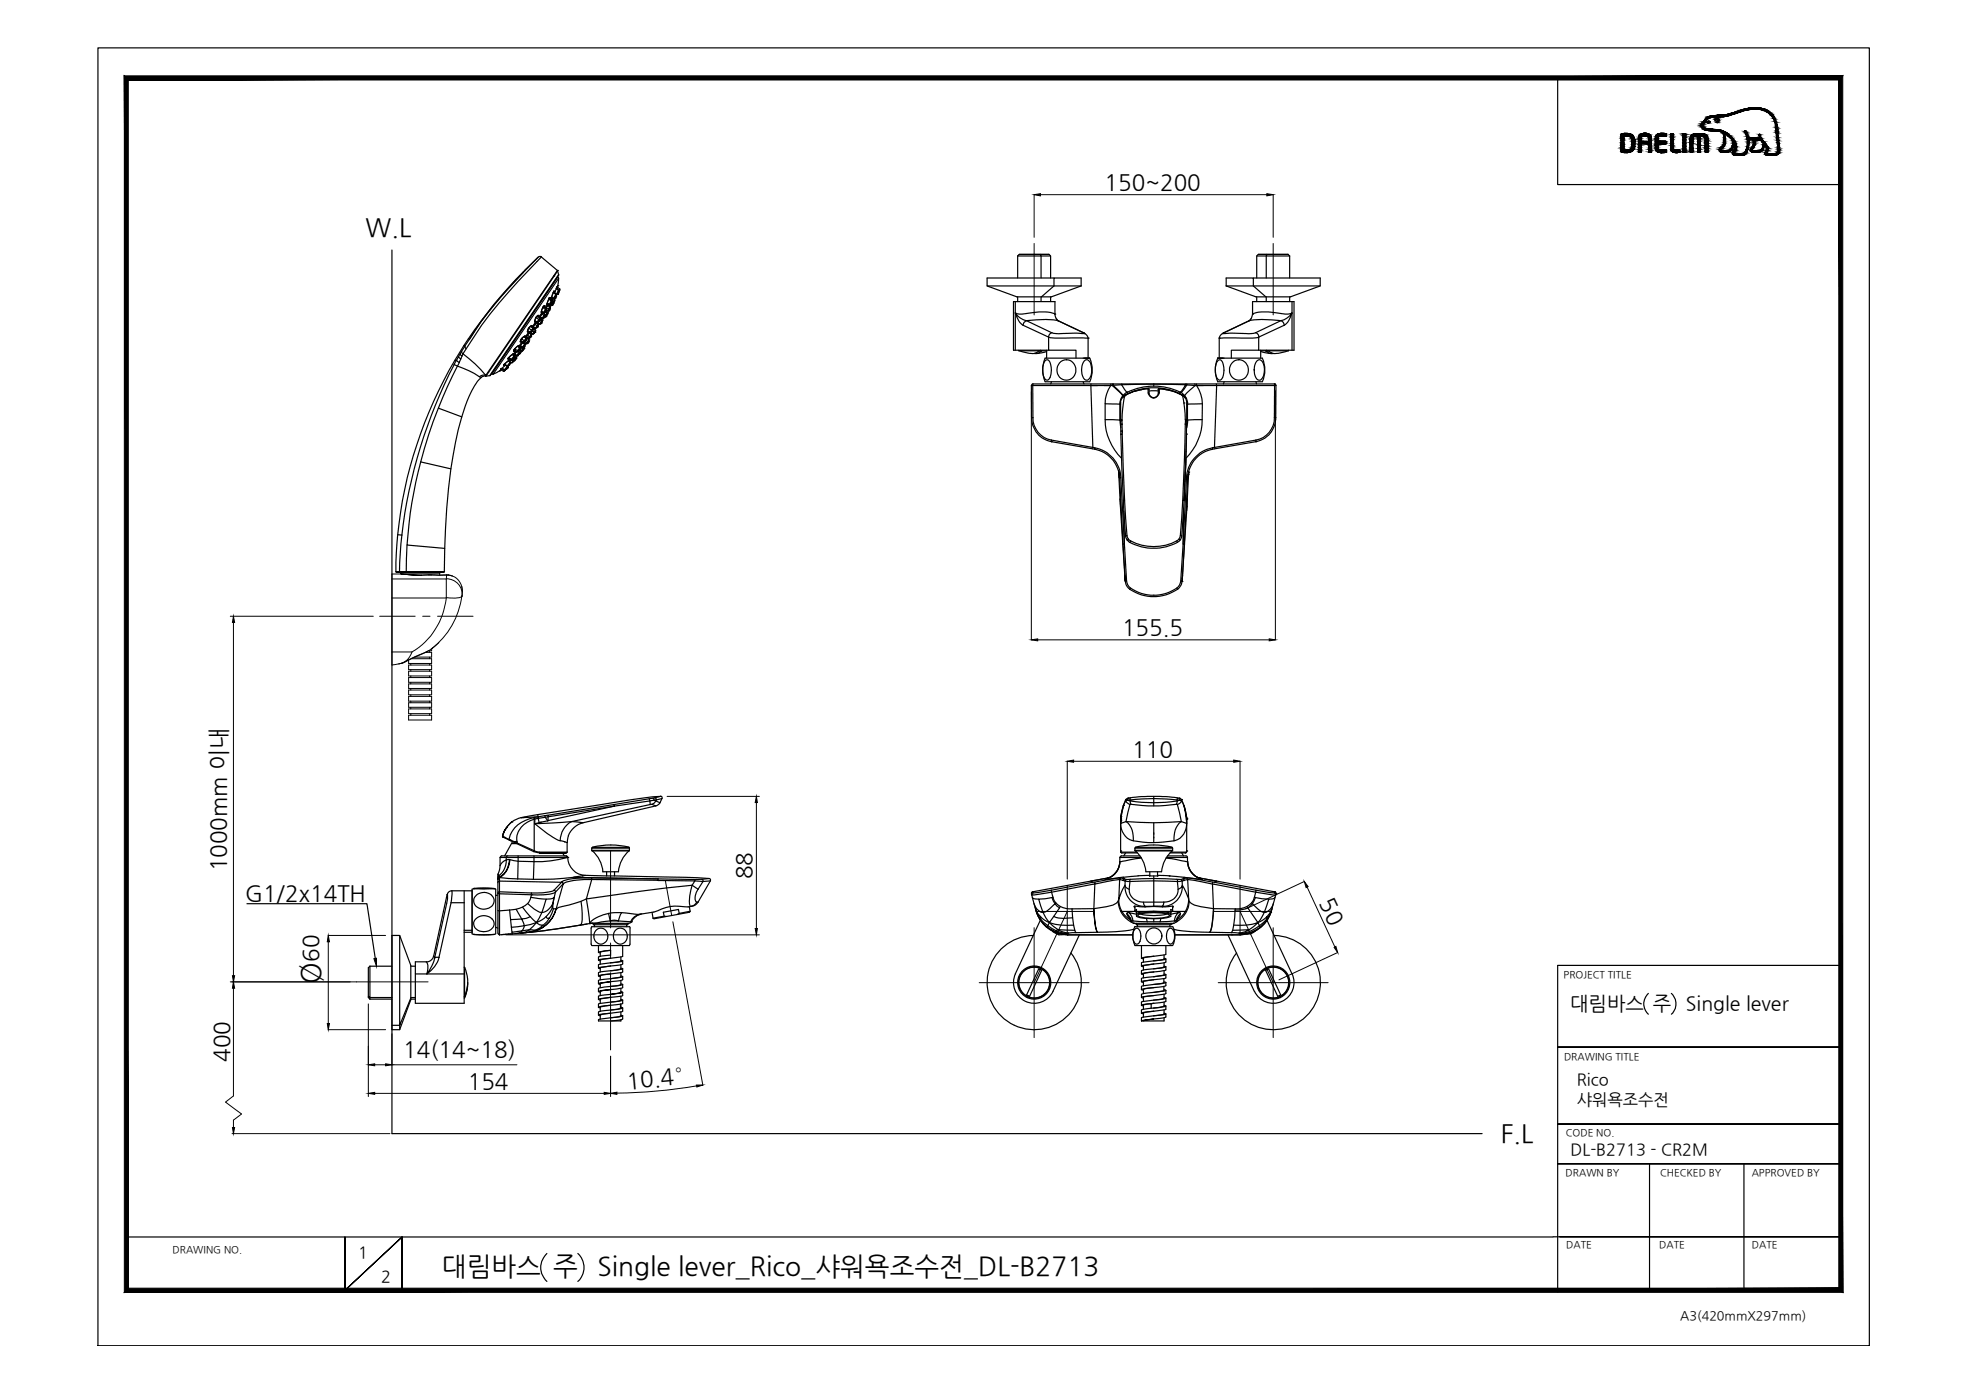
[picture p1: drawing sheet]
<svg xmlns="http://www.w3.org/2000/svg" width="420mm" height="297mm" viewBox="0 0 420 297" stroke-linecap="round" stroke-linejoin="round" font-family="sans-serif">
<defs><g id="words">
<text font-size="6" x="68.4" y="209.9" transform="rotate(-90 68.4 209.9)">Ø</text>
<g font-size="5.6">
<text x="94.3" y="272.2">대림바스 주</text>
<text x="127.5" y="272.2">Single lever_Rico_샤워욕조수전_DL-B2713</text>
</g>
<g font-size="5.4">
<text x="78" y="50.3">W.L</text>
<text x="320.3" y="243.7">F.L</text>
</g>
<g font-size="4.8">
<text x="235.7" y="40.6">150~200</text>
<text x="239.4" y="135.4">155.5</text>
<text x="241.6" y="161.5">110</text>
<text x="48.3" y="185.9" transform="rotate(-90 48.3 185.9)">1000mm 이내</text>
<text x="160.4" y="187.6" transform="rotate(-90 160.4 187.6)">88</text>
<text x="52.3" y="192.3">G1/2x14TH</text>
<text x="281.5" y="192.5" transform="rotate(65 281.5 192.5)">50</text>
<text x="68" y="205.2" transform="rotate(-90 68 205.2)">60</text>
<text x="49" y="226.6" transform="rotate(-90 49 226.6)">400</text>
<text x="86" y="225.5">14(14~18)</text>
<text x="99.8" y="232.4">154</text>
<text x="133.9" y="232.3" transform="rotate(-5 133.9 232.3)">10.4°</text>
</g>
<g font-size="4.2">
<text x="335.1" y="215.4">대림바스 주</text>
<text x="359.8" y="215.4">Single lever</text>
</g>
<g font-size="3.5">
<text x="336.5" y="231.5">Rico</text>
<text x="336.5" y="235.9">샤워욕조수전</text>
<text x="335.1" y="246.4">DL-B2713 - CR2M</text>
<text x="76.4" y="268.5">1</text>
<text x="81.3" y="273.6">2</text>
</g>
<text font-size="2.7" x="358.5" y="281.6">A3(420mmX297mm)</text>
<g font-size="2.1">
<text x="333.7" y="208.6">PROJECT TITLE</text>
<text x="333.7" y="226.2">DRAWING TITLE</text>
<text x="334.1" y="242.4">CODE NO.</text>
<text x="334.1" y="251">DRAWN BY</text>
<text x="354.2" y="251">CHECKED BY</text>
<text x="373.8" y="251">APPROVED BY</text>
<text x="36.8" y="267.4">DRAWING NO.</text>
<text x="334.2" y="266.4">DATE</text>
<text x="354.1" y="266.4">DATE</text>
<text x="373.8" y="266.4">DATE</text>
</g>
</g></defs>
<!-- layer: 0 -->
<g fill="#000" stroke="#000" stroke-width=".21">
<path d="M220.7 41.5l1.3-.2v.5zM270.3 41.3l1.4 .2-1.4 .3zM49.8 131.5l.3 1.3h-.5zM220.1 136.5l1.3-.2v.5zM270.8 136.3l1.3 .2-1.3 .3zM161.4 169.9l.2 1.4h-.5zM227.7 162.4l1.4-.2v.5zM263.3 162.2l1.3 .2-1.3 .3zM161.1 198.1h.5l-.2 1.4zM278.3 188.1l.8 1.1-.4 .2zM49.6 208.2h.5l-.3 1.3zM49.8 209.5l.3 1.4h-.5z"/>
<path d="M69.8 218.4h.5l-.3 1.3zM70 199.6l.3 1.4h-.5zM79.8 204.6l.5-.1v1.7zM284.7 202.2l.4-.3 .3 1.4zM78.6 233.3l1.4-.2v.4zM78.6 227.2l1.4-.2v.4zM82.3 227l1.3 .2-1.3 .2zM128.9 233.1l1.4 .2-1.4 .2zM130.3 233.3l1.3-.2v.4zM148.6 231.5h1.4l-1.3 .5zM49.6 240.6h.5l-.3 1.3z"/>
<path d="M27.4 274.9l-.9 .9 365.9-.9zM26.5 275.8l365.9-.9 .8 .9zM392.4 17.1v257.8l.8 .9zM393.2 16.2v259.6l-.8-258.7zM27.4 17.1h365l.8-.9zM26.5 16.2h366.7l-365.8 .9zM26.5 16.2l.9 258.7v-257.8zM26.5 16.2l.9 258.7-.9 .9z"/>
</g>
<g fill="none" stroke="#000" stroke-width=".25">
<path d="M20.9 10.2h378v277h-378zM332.4 16.6v22.8h60.4M368.5 32.5h.1M83.6 53.4v188.5h232.7M217.5 54.3h6.3M268.5 54.3h6.4M222.9 77.1l.3-.3h.4a3.5 3.5 0 0 1 0 4.3h-.1a1.1 1.1 0 0 1-.9-1.3 4.1 4.1 0 0 1 .3-2.7zM223 76.4h9.5a6.2 6.2 0 0 1 0 5.1h-9.5M223 76.4a6.2 6.2 0 0 0 0 5.1M226.1 77.4a2.06 2.06 0 0 1 2.7-.2 2.06 2.06 0 0 1 .6 2.6 2.06 2.06 0 0 1-2.9 1 2.06 2.06 0 0 1-.6-3zM231.4 77l.2-.2h.5a1.9 1.9 0 0 1 .8 2 2.25 2.25 0 0 1-.9 2.3 .93 .93 0 0 1-1-.9 3.6 3.6 0 0 1 .4-3.2zM259.9 76.4h9.5a6.1 6.1 0 0 1 0 5.1h-9.5a6.2 6.2 0 0 1 0-5.1z"/>
<path d="M260 76.8h.5a3.5 3.5 0 0 1 0 4.3h-.2a1.18 1.18 0 0 1-.9-1.3 3 3 0 0 1 .6-3zM262.9 77.4a2.12 2.12 0 0 1 3.1 .3 2.12 2.12 0 0 1-.5 3 2.12 2.12 0 0 1-2.8-.4 2.12 2.12 0 0 1 .2-2.9zM268.2 77a.75 .75 0 0 1 .8-.2 .75 .75 0 0 1 .5 .6 2.93 2.93 0 0 1-.6 3.7 1.17 1.17 0 0 1-1.2-1.3v-1.7zM220.1 89.1h.3M220.4 89.1a4.8 4.8 0 0 0 4 4.8M220.4 81.9v7.2M220.4 81.9h51.5M220.4 81.9l-.3 .3M224.4 94.2h.1M224.4 93.9v.3M224.4 81.5l-.2 .4M224.4 94.2l9.2 1.7"/>
<path d="M224.4 93.9l8.8 1.6M231.1 81.5l.2 .4M232.8 82.3h-12.7v6.8a5.3 5.3 0 0 0 4.3 5.1M232.8 82.3l.4 13.2M232.8 81.9v.4M233.2 95.5h.1M233.2 95.5l.4 .1M233.6 95.9a6.6 6.6 0 0 1 5.2 5.4M233.6 95.9v-.3a6.7 6.7 0 0 1 5.6 6.4h-.3M234.2 82.3h-1.4h4.2M235.6 82.3h1.7l1.8 1.6 .5 .7M235.8 89.5l3.2 .1"/>
<path d="M235.8 86.2a15.7 15.7 0 0 0 1 7.8 11.7 11.7 0 0 0 2.5 3.8M237.1 81.9l-.1 .4a6.9 6.9 0 0 0-1.2 3.9h3.2M237.4 81.9l-.1 .4 .2-.1 1.2 1.1 .9 1.1M237.6 81.9l-.1 .3 1.8-.1 1.4 1.9M239 86.2v3.4M239 89.6h.1M239 86.2h.1M239 89.6l.2 1.6M239.1 89.8h.1M239.1 89.8l.1 2.9M239.1 89.8l.3-.1v.8M239.2 89.7v.1"/>
<path d="M239.2 92.6h.3l.5 14.2h-.3zM239.4 81.9l-.1 .2 6.9-.1 6.8 .1-1.3 1.9M239.4 90.6h-.3M239.4 90.5v.1M239.4 90.6l.1 1.4h-.3M239.4 90.5l-.3 .1M239.5 84.9l-.4 .8v4M239.5 84.9h.1M239.5 92.1v-.1v.6M239.5 89.6v.1M239.8 84.5h.1M239.8 84.5l-.3 .4"/>
<path d="M240.1 84.3l-.3 .2M240.1 84.3l-.4 1.7-.3 3.6-.3 .1M240.1 84.3h.1M240.1 84.3l-.6 .5M240.6 83.7a2.86 2.86 0 0 0-1.6 2.5M240.6 83.7a12.8 12.8 0 0 1 11.2 0M240.7 84l-.2 .1M240.7 84a12.5 12.5 0 0 1 11 0M241.5 83.7l-1.4 .6M241.7 83.6l-.2 .1M242.2 83.4l-.6 .2M243.4 83.2h.1"/>
<path d="M243.4 83.2l-1.2 .3M245 82.9l-1.5 .2M245 83.8v-.9a13.2 13.2 0 0 0-4.9 1.4M245.1 82.9l.1 .2M245.2 83.9a1.01 1.01 0 0 0 1 1M245.2 83.9l-.2-.1 .3 .7 .8 .4M245.2 83.1v.8M245.2 83.4h2M246.1 84.9h.1M246.2 81.9v.5M247.2 83.9l-.3 .7-.7 .3M247.2 83.3v-.2v.8"/>
<path d="M247.2 83h.1M247.3 82.9l-.1 .1M247.3 82.9v.1M247.4 82.9a13.2 13.2 0 0 1 4.9 1.4M247.4 83.8l-.2 .1M247.4 83.8l-.6 .9-.6 .2M247.4 82.9l1.6 .3M247.4 82.9h.1M247.4 82.9v.9M249 83.2h.1M249.1 83.2l.5 .1M249.6 83.3l.8 .2"/>
<path d="M250.5 83.5l.5 .2M251 83.7l1 .4M251.7 84l.2 .1M251.8 83.7a2.86 2.86 0 0 1 1.6 2.5M252 84.2l.2 .1M252.3 84.3h.1M252.3 84.3l.3 1.7M252.3 84.3l.3 .2M252.3 84.3l.2 .2M252.5 84.5h.1M252.5 84.5l.3 .4M252.6 84.5l.1 .1"/>
<path d="M252.6 86h.1M252.7 84.6l.2 .2M252.8 84.9l.4 .8v4l-.3-.1-.3-3.6M252.8 84.9h.1M252.9 90.5l-.2 8.2a177.6 177.6 0 0 1-.9 16 2.45 2.45 0 0 1-1.8 1.3 10.7 10.7 0 0 1-8.8-.6M252.9 90.5l.3 .1M253 89.6v.1M253 81.9v.2h.3l-1.3 1.7M253.1 98l-.1 1M253.2 92.6l-.5 14.2 .3-7.7M253.2 92.6h.1M253.2 89.8h.1"/>
<path d="M253.2 89.8l-.4 12.7M253.2 89.8l-.2-.1-.1 .8M253.2 81.9l.1 .2 1.7 .2-1.8 1.6-.4 .7M253.2 89.6h.2M253.2 86.2h.2M253.3 89.7h.1M253.4 86.2v3.4M253.4 89.6l-.2 1.6M255 81.9v.4h.3M255.3 81.9v.4M255.3 82.3a7.4 7.4 0 0 1 1.3 3.9 16.3 16.3 0 0 1-1 7.8 12.5 12.5 0 0 1-2.5 3.8M255.3 82.3h17"/>
<path d="M256.5 89.5l-3.1 .1M256.6 86.2h-3.2M258.7 95.9a6.6 6.6 0 0 0-5.2 5.4M258.7 95.6a6.8 6.8 0 0 0-5.5 6.4h.2M258.7 95.6v.3M259.2 95.5l-.5 .1M259.5 81.9l-.3 13.6M261.2 81.5l-.1 .4M268 94.2h.1M268 93.9v.3M268 94.2l-9.3 1.7M268 93.9l-8.8 1.6"/>
<path d="M268 81.5l.1 .4M271.9 89.1a4.8 4.8 0 0 1-3.9 4.8M271.9 81.9h.1M271.9 81.9v7.2M271.9 89.1h.3M272 81.9l.3 .3M272.2 89.1a5.2 5.2 0 0 1-4.2 5.1M272.3 82.3l-.1 6.8M238.7 100.7h.1M238.7 100.7v.2M238.7 100.9l.1 1.1M238.7 100.8v.5v-.4"/>
<path d="M238.7 101.3l.3 5.2M238.7 100.8v.1M238.7 100.8l.2 1.2M238.8 100.7v.1M238.8 101.3h.1M238.9 101.6v.4M238.9 101.2v.4M238.9 102l1.2 22v-.7M239 106.5l.1 2.4zM239.1 108.9l.9 13.8M239.2 102l.7 14.1M239.6 116.1h.3"/>
<path d="M239.7 106.9l.5 7.5M239.7 106.9h.1M239.8 109l.1 7.1M239.9 116.1l.5 7.9a2.56 2.56 0 0 0 1.9 2.1 8.5 8.5 0 0 0 9.1-.9l.6-1.2 .5-7.9h.2M240 106.8l.5 7.5 .3 .7M240.2 114.4h.1M240.2 114.4l.4 .9M240.5 114.3l-.3 .1M240.6 115.3l.5 .5M240.6 115.3h.1M240.8 115l.4 .4M240.8 115l-.2 .3"/>
<path d="M241.1 115.8a11 11 0 0 0 10.1 0M241.2 115.4l-.1 .4M251.1 115.4l.1 .4M251.6 115l.2 .3M251.9 114.3l.3 .1M252.2 114.4l-.3 .8-.7 .6M252.4 106.8h.3M252.6 106.8h.1M252.7 106.8l-.5 7.6M252.7 116.1l-.4 7.9v-.7M253.2 102l-.7 14.1v-7.1M253.2 108.9l-.9 13.8"/>
<path d="M253.4 106.5l-.2 2.4zM253.4 102l-.7 14.1M253.5 101.6l-.1 .4M253.5 101.2v.4M253.5 101.3h.1M253.6 101.3l-.2 5.2M253.6 100.7v.1M253.6 100.9l-.2 1.1M253.6 100.7h.1M253.6 100.7v.2M253.6 100.9v1.1M240 122.7l.1 .7-.1-.7"/>
<path d="M240.1 123.3v.1M240.1 123.3h.1M240.1 123.5h.1M240.1 123.5v.6M240.1 124.1a2.35 2.35 0 0 0 1 1.6M240.4 124h-.3v.1M241.1 125.7a9.1 9.1 0 0 0 10.2 0M241.2 125.5l-.1 .2M251.1 125.5l.2 .2M252 124h.3l-.1 .1M252.2 124.1h.1M252.2 124.1a2.38 2.38 0 0 1-.9 1.6"/>
<path d="M252.3 123.4v-.7v.7M252.3 123.5l-.1 .6M107.2 178.4h.1M107.2 178.4l1.4 .7M107.3 178.4v.2M107.3 178.6h.1M107.3 178.6l1.4 .7M107.4 178.1l-.1 .3M107.4 177.8l-.1 .3M107.4 177.8l.5-1-.7 1.6M107.4 177.8l-.1 .4M107.5 177.7l-.1 .1"/>
<path d="M107.6 177.5l-.1 .2M107.7 178.7h.1M107.7 177.2l-.1 .3M107.9 176.8l-.2 .4M108.1 176.6h.1M108.1 176.6l-.2 .2M108.6 179.1l.1 .2M108.6 179.1l.3 .2M108.7 179.3h.2M108.8 179.2l1 .4M108.9 179.3l5 2.5 .1-.2 1.1 .2v.2M109.1 175.4l-1 1.2"/>
<path d="M109.2 175.4h-.1M109.2 175.4l-1.3 1.4M109.2 175.4h.1M109.4 179.6l-1.7 3M109.7 179.6l.6 .3M109.7 179.6v.2M110.3 179.5l-.6 .1M110.3 179.5v.4M110.3 179.9l3.7 1.7M110.3 179.9v.1M113.9 174.5a6.2 6.2 0 0 0-5.3 4.6M113.9 174.5l.1 .3"/>
<path d="M114 174.8a4.4 4.4 0 0 0-3.7 4.7M114 174.8l-.1 6.9M114 174.4l-.1 .1M114 174.4l.1 .4M114.1 174.8h-.1M114.1 174.8v1M114.7 173.8l.1 .5M114.8 174.3l-2.2 .1M114.8 174.3v.3M114.8 174.3l-.8 .1M114.8 174.6l.2 .9 1.9-.4M114.8 174.6l2.2-.3v.8"/>
<path d="M114.8 174.6l-.7 .2M115.5 175.4l-1.4 .4M116.3 174l-1.4 .3v.3M116.3 174v.4l.7 .7M116.9 174l14.1-2.3 .1 .3-14.1 2.3zM116.9 174h-.6M119.5 179.4l1 .2M120.5 179.6h.1M120.5 179.6l.5 .2v2h-5.9M121.3 178.3l-.2 1.5M122 175.3a4.7 4.7 0 0 0-2.5 4.1 6.8 6.8 0 0 1-2.8-1.6l-2.6-2M122 175.3l-7.9 .5"/>
<path d="M122 175.3l2.4 .3M124.4 175.6a4.6 4.6 0 0 0-3.1 2.8M138.5 170.4l-7.5 1.3M138.5 170.4l.2 .5M138.7 170.9l.9-.2 .3 .2M138.7 170.9l-7.6 1.1-14.1 3.1M138.7 170.9l.1 .8M138.8 171.7l.3-.1 .8 .4M138.8 171.7l-16.8 3.6M139.3 170.3l.3 .4h.4M139.3 170.3l-.8 .1M139.7 170.2l1.3-.3a102.9 102.9 0 0 0-13.2 1.9l-16.6 2.7 1.4-.1a4.7 4.7 0 0 0-3.4 1"/>
<path d="M139.7 170.2l.4 .3-.1 .2M139.7 170.2l-.4 .1M139.9 170.9l-.3 .5-.5 .2M139.9 172l-15.5 3.6M139.9 170.9l.9 .4M140 170.7l-.1 .2M140 170.7l1.3-.3-.5 .9M140.8 171.3l-.9 .7M141 169.9l.2 .1 .1 .4M239.1 174.6h.1M239.1 174.8h.1M239.1 174.7v.1"/>
<path d="M239.1 175.8a3.8 3.8 0 0 0 2.5 3.6M239.1 175.8l1.2-.5a4.4 4.4 0 0 1 1.5 4.1M239.1 174.7h.1M239.2 174.3h.1M239.2 175.1h.1M239.2 174.3l-.1 .3M239.2 174.3l-.1 7.3M239.2 175.4l-.1 .4M239.2 175.1l-.1 .4M239.2 174.5v.1M239.2 174.6v.1M239.3 174.3h.1"/>
<path d="M239.7 171.9l-.5 2.4M239.7 171.9h.1M239.7 172l-.5 2.2M239.7 172l-.5 3.1M239.7 171.9v.1M239.8 171.8l-.1 .1M240.2 170.6h.1M240.2 170.6l-.5 1.3M240.2 170.9l.2 .3 .7 .5M240.2 170.6v.3M240.2 170.9l-.4 .9M240.7 170.3l-.5 .3"/>
<path d="M240.7 170.3h.1M240.7 170.3a38.6 38.6 0 0 1 10.9 0M240.7 170.3l-.1 .1a.38 .38 0 0 1-.4 .5M241.1 171.7a43.3 43.3 0 0 0 10.1 0l.9 3.6a68.8 68.8 0 0 1-11.8 0zM241.2 170.2l-.1 .2 .3 1.2M241.6 179.4h.2M246.2 169.9v2.1M246.2 175.6v4.2M250.7 179.4h-.2M251.1 170.2l.1 .5M251.2 170.7l-1.2-.1a49.3 49.3 0 0 0-9.4 .1 31.4 31.4 0 0 0 10.6 .2M251.2 170.7h.6l-.6 .2"/>
<path d="M251.2 170.9l-.2 .7M251.2 170.7v.2M251.6 170.3l.5 .3M251.6 170.3h.1M251.6 170.3l.1 .1a.38 .38 0 0 0 .4 .5l-.3 .5-.6 .3M252.1 175.3a4.5 4.5 0 0 0-1.6 4.1l-3.2 .4a20 20 0 0 1-5.5-.4M252.1 170.6l.7 1.8 .4 2.2M252.1 170.6h.1M252.1 170.6v.3l.5 1M252.6 171.9l.1 .1M253.2 174.3l-.5-2.3 .5 3.8-1.1-.5M253.2 174.3v.8"/>
<path d="M253.2 174.3v.3M253.2 174.6h.1M253.2 174.6v.2M253.2 174.8h.1M253.2 175.8a3.6 3.6 0 0 1-2.5 3.6M253.2 174.6v.1M253.2 174.8v6.8M253.3 174.7h.1M253.3 174.6v.1M253.3 174.8h.1M52.7 192.8h25.6l1.8 11.7M101.1 199.4h.1"/>
<path d="M101.1 199.4h4.3M101.1 189.6h.1M101.1 189.6h4.3M101.1 189.6l-.4 .2v9.5l.4 .1M101.5 196.1a2.34 2.34 0 0 1 3.9 .9 2.29 2.29 0 0 1-1.7 1.8 2.29 2.29 0 0 1-2.4-.8 1.47 1.47 0 0 1 .2-1.9zM101.5 191.1a2.24 2.24 0 0 1 2.4-.6 2.24 2.24 0 0 1 1.5 1.8 2.23 2.23 0 0 1-2.2 1.7 2.23 2.23 0 0 1-2.1-1.8v-.4zM105.4 199.4h.1M105.4 189.6h.1M105.4 189.6l.4 .2v9.5l-.4 .1M105.8 197.9l.4 .1M106.2 187.6h.1M106.2 187.5l.3-.4a4 4 0 0 0 2.2-3.7h.1a4.5 4.5 0 0 1-2.2 3.9l3.9 .3"/>
<path d="M106.2 187.6l.4-.3v.7M106.2 194.3l.4 .1M106.2 191l-.4 .1M106.3 186.5l.1 .4-.2 .3M106.6 194.4v5M106.6 187.8v2.5M106.6 190.3l-.4 .2v.1l.4 .1M106.6 188l-.3 .1-.1 .3M106.6 190.3v9.2M106.6 190.7l6.8 .2M106.6 190.3l6.8 .3M106.6 188l13.2 .3"/>
<path d="M106.7 184.7l-.5 2 .1 12.4 .3 .3M108.3 182.6l-.3 .3v.6a2.11 2.11 0 0 0-1.3 1.2M108.7 183.4l-.7 .1a3.9 3.9 0 0 1-1.6 3.4l.1 .2-.3 .4M108.7 194.2l-2.1 .2M108.7 194.2l.3 2M108.8 183.4l1.8 .4 3.3 .1M109.1 197.9l.1 1 2.2-.3-.8 .6h-.3M109.2 180h1.1M109.2 198.9l.1 .4M109.3 199.3l-2.3 .1M109.3 199.3l-2.7 .2M110.1 194a9.3 9.3 0 0 1 1.8 3.5l-2.8 .4-.1-1.7h1.1a5.1 5.1 0 0 0 3-.6"/>
<path d="M110.5 187.6h3.3a54.5 54.5 0 0 0 8.6-.4l18 .4v.2l-14.1-.1-1.2 4.1 11.3-1.6 11.3-1.3 .6-.9-7.9-.1M110.6 182.6l-.1 5M111.5 193.6l1.6 2M111.9 197.5l2.6-.6-1.5 1.5-1.6 .2zM112.2 199h.1M112.8 198.9l-.6 .1h.3M112.8 198.9a6.7 6.7 0 0 0 5.9-5 6.7 6.7 0 0 1-5.9 5zM113 198.4h.1M113 198.4a3.1 3.1 0 0 1-1.8 .7l1-.1-2.9 .3M113 198.4l1.2 .1M113.1 195.6l1.4 1.3M113.3 191.5l3.2 .4"/>
<path d="M113.3 191.5a3.4 3.4 0 0 1-3.2 2.5l-1.4 .2M113.4 190.9h.1M113.4 190.9l-.1 .6M113.4 190.6v.3M113.9 182.6v1.3M113.9 183.9l-.1 3.7M114 181.7l1.1 .3M114.2 198.5l-2 .5M114.5 196.9a1.66 1.66 0 0 0 1.4 .5l-1.7 1.1M116.6 195.6l.2 .4 .5-.2-1.4 1.6M117.8 193.7l.2-.9a2.87 2.87 0 0 1-2.4 1.9l-1.1 2.2 1.1-.6 1-.7M117.9 193.4l-.6 1.3-.7 .9"/>
<path d="M118 192.7v.1l.2-1.3a2.16 2.16 0 0 1-1.7 .4l-.9 2.8a4 4 0 0 1-2.3-1.3l-.7-.6M118.1 193.9l-.8 1.9M118.2 190a9.3 9.3 0 0 1-4.8 .6M118.2 190l.3 .1v.3a4.6 4.6 0 0 1-2.5 .5h-2.6M118.3 191.5a3.5 3.5 0 0 0-.3 2.4h.1M118.3 191.5h-.1M118.7 193.9h.1M118.7 193.9l.6-.3 3.4-.8 2.4-1 .7 5.2M118.7 193.9h-.6M119.8 188.3l-1.6 1.7M119.8 188.2a8.8 8.8 0 0 1 4.8-.9h1.7v.4l-3.9 .2a3.5 3.5 0 0 0-2.2 .8l-.1-.3zM119.9 188.2l-.1 .1"/>
<path d="M120 182l.4 .6M120.2 188.7l-1.7 1.7-.2 1.1M120.2 188.7l-1.5 5.2M120.7 182.6l.4 .4a23.7 23.7 0 0 1-7.2 .9M120.8 182h-5.7h5.7M121 181.8l-.1 .2M121.1 183l-.3-.4h-13.7l-.3 .4M121.1 183h.1M121.1 183a3.9 3.9 0 0 0 3.8 3.8l21.4 .4 5 .3M121.1 183h-14.4v1.7M123.8 197.4l-7.4 1.2-3.6 .3M124 192.3a12.9 12.9 0 0 1 0 4.9l-.2 .2"/>
<path d="M124.3 186.9h.1M124.4 186.9l-1.9 .3M124.9 186.8l-.6 .1M125.3 197.2l-8.9 1.4-3.6 .3M125.8 197.1h.1M125.8 197.1l-2 .3M125.8 197h.1M125.8 197v.1M125.9 197.1h.1M126.3 181h8v.5h-8zM126.3 187.3l22 .4M126.3 181.4a7.1 7.1 0 0 1 2.4 4.6"/>
<path d="M126.3 181.6h8M126.4 180.8h7.8M126.4 197h-.5M126.4 180.8l-.1 .2M126.4 180.8a16.6 16.6 0 0 1 7.8 0M126.6 197v.3h7.4v-.3M126.9 197.3v.5M127.1 198.6a1.55 1.55 0 0 1 2-.2 1.55 1.55 0 0 1 .5 2 1.53 1.53 0 0 1-2.1 .9 1.53 1.53 0 0 1-.7-2.1zM129.4 186v.9M130.2 196.5a2.31 2.31 0 0 1 1.7 0M130.2 196.5l-3.8 .5M130.2 196.5l-.3-1.6-1.2 .3-2.1 1a1.08 1.08 0 0 0-.7 .9"/>
<path d="M130.2 196.5h1.7M131.1 186v.9M131.3 198.6a1.54 1.54 0 0 1 2-.2 1.54 1.54 0 0 1 .5 2 1.49 1.49 0 0 1-1.9 1 1.49 1.49 0 0 1-1-2zM131.9 196.5l2.7 .2M132.7 194.7l-2.8 .2M133.7 197.3v.5M134.2 180.8l.1 .2M134.3 181.4a7.1 7.1 0 0 0-2.3 4.6h-3.4M134.3 197.8h-8l-.2 .2v3.5M134.3 197.7l.2 .3M134.4 198v3.5l-.1 .3-8-.1-.2-.3M134.6 196.7h.1"/>
<path d="M134.7 196.7h.1M134.8 196.6l-.6 .4h-8.3M136.6 195.1a3 3 0 0 0-1.9 1.6M136.6 195.1a2.71 2.71 0 0 0-2 1.6M136.6 195.1l-3.9-.4-.8 1.8M136.9 195l-.3 .1M139.1 194.7l.2 1.2M141.7 195.5l-2.4 .4M141.7 195.5l.5 .1M144.9 194.9l-.1-.8-3.3 .6 .2 .8M144.9 194.9l-.4 .2M147.1 193.5l.2 1"/>
<path d="M147.3 194.5l-.2 .2-7.5 1.4-.3-.2M147.3 194.5l-2.4 .4M147.4 193.4l-.6 .1a10.6 10.6 0 0 0-6.9 1l-3.3 .6M148.3 187.7v.3l1.7 .1M148.7 192.5h.3M149 192.5a1.9 1.9 0 0 1-1.6 .9M149 189.8l-1.3-.9a6.8 6.8 0 0 0-.4 4.5h.1M149 189.8a2.11 2.11 0 0 0-.3 2.7 1.72 1.72 0 0 1-1.3 .9M149.8 187.6l.2 .2v.3M150 188.1l-1 1.7M150 188.1l1.6-.1-2.6 4.5M151.3 187.5l-3 .2"/>
<path d="M151.3 187.5l.3 .1v.3M220.1 190.9h.1M220.1 190.7v.2M220.1 190.6v.1M220.2 190.9l1 3.8M220.2 190.9h.1M220.3 191.5l.2 .2 1.1 .2M220.4 190.3h.1M220.4 190.3l-.3 .3M220.4 190.3v.3M220.4 190.3l-.3 .4M220.4 190.6l-.3 .3"/>
<path d="M220.9 193.6l.2 .8M221.1 194.1a5.1 5.1 0 0 0 2.8 2.8M221.1 194.4l.4 .9 .6 .8-.2 .1-.8-1.7M221.2 194.8l.1 .2M221.2 194.7a6.9 6.9 0 0 0 6.6 4.7M221.3 195a6.9 6.9 0 0 0 6.5 4.4M222 196.2l1.5 1.6M222 195.6a1.22 1.22 0 0 0 .7 1.3l.9 .6 .3-.6M223.5 197.8l2 1.1M223.9 196.9l2.6 .5h2.6l.2 1.1M223.9 196.9l1.9 1.5-.4 .2-1.8-1.1-.1 .4M224.4 190l-4 .6"/>
<path d="M224.4 190v.4l-3.7 .6-.5-.1M224.5 191.5l-2.9 .4 1 2.8a2.43 2.43 0 0 1-2-1.9M224.5 191.5l.6 1.3M224.6 198.7l.4 .3a2.63 2.63 0 0 0 2 .4M224.7 191.5a3.7 3.7 0 0 0 4.1 2.4M224.7 191.5l-.3-1.1 9.2-1.7-.2 5.2M224.7 191.5h-.2M225.3 192.6l-.2 .2M225.8 198.4h.1M225.8 198.4l3.5 .1 .3 .5-1.6 .1M225.8 198.4l1.1 .5 1.1 .2M226.1 193.7l-1-.9-1.8 1.7-.7 .2 1.3 2.2 1-1.3"/>
<path d="M226.1 193.7l-1.2 1.9M226.3 193.4l-.2 .3M227.7 199.2v.2M227.7 199.5h.1M227.7 199.5h14M228 199.1a4.2 4.2 0 0 1-2.5-.2l-.1-.3 1.2 .4 1.1 .2M228.8 193.9l.1 1.9a5.9 5.9 0 0 1-4-.2M228.9 195.8l.2 1.6M233.2 188.3l-8.8 1.7M233.4 193.9l.2 2.6a5 5 0 0 0 .6 2.4 5 5 0 0 1-.6-2.4zM233.4 193.9h-4.6M233.4 193.9a12.4 12.4 0 0 0 4.7-1.1l.5-.5 .1-.5a5 5 0 0 0 2.6 4.6"/>
<path d="M233.6 188.2l5.6-.9-.3 .4-5.3 1zM233.6 188.2l-.4 .1M235.8 187.6h.1M236.4 187.4l-.6 .2M236.5 187.3l-16.1 3M236.5 187.4l-.7 .2M236.5 187.3l-3.7 .7 .4 .3M237.4 186.8a3.8 3.8 0 0 0 1.6-2.9 3.8 3.8 0 0 1-3.2 3.7M238.6 192.3a5.2 5.2 0 0 0 2.9 4.5M239 183.9a3.8 3.8 0 0 1-2.6 3.5l1-.5M239.1 181.6h.1M239.1 181.6l.1 .3"/>
<path d="M239.1 181.6l.1 .2M239.2 187.3l.7 .3M239.2 194.5h14M239.2 181.9l.2 .1h3.2M239.2 181.8l.1 .2M239.2 181.8h3.3M239.4 182h.1M239.7 187.2l.2 .4M239.7 187.2l-3.9 .4M239.9 187.6l-.3 .2-.7-.1-.2 4.1 1.4-2.9v-.9l-.5-.1M239.9 187.6l.5 .1a116.8 116.8 0 0 1 12.2-.1l.1 .3-.4 .1v.9l1.3 2.9-.2-4.1-.7 .1M240.2 182l-.4 .6"/>
<path d="M240.4 187.7l-.3 .3 1 .1M240.9 194.7h-.2l-.3 .2M240.9 189.8a1.22 1.22 0 0 1-.8-.9 4.2 4.2 0 0 0 4.3 4.5M240.9 189.8a2.77 2.77 0 0 0 3.1 2.7l.1 .5 .3 .4M241.1 195.9h.1M241.1 195.9l.2 .6M241.1 188.1l5.1-.1 5 .1M241.1 188.1l-.2 1.7M241.1 196l.2 .1M241.2 195.9l-.8-1 .7 1.2M241.2 195.9h.1M241.2 195.9l.2 .6"/>
<path d="M241.2 187.6l-.1 .2v.3M241.3 196.5h.1M241.3 196.5l.1-.1 .4 .1M241.3 196.5h.5M241.3 196.5l.4 .4 .2 .1M241.8 196.5l3 .2M241.9 197h.1M241.9 198.3l-3.8 .5-8.5 .2M241.9 197h8.5M241.9 197l.6 .2M242.1 198.3a.67 .67 0 0 1 .7-.2 .67 .67 0 0 1 .5 .6 2.43 2.43 0 0 1-.5 2.7l-.2 .1a1.89 1.89 0 0 1-.8-2.3zM242.2 194.4l.3-.3v1.5a13.5 13.5 0 0 0 7.3 0v-1.5l.4 .3"/>
<path d="M242.2 194.4l.3 .3M242.2 197.8h8M242.2 181.5h8M242.2 181.5v-.5h8v.5M242.2 193.4v1M242.2 197.7l-.5 1.7 .1 1.2 .4 1.1 8 .1M242.2 181.4a7.5 7.5 0 0 1 2.3 4.6M242.2 181.6h7.9M242.3 180.8h7.7M242.3 180.8a16.6 16.6 0 0 1 7.8 0M242.3 180.8l-.1 .2M242.5 194.9a14.6 14.6 0 0 1 7.3 0"/>
<path d="M242.5 195.1a14.6 14.6 0 0 1 7.3 0M242.5 195.1l-1.6-.4a2.66 2.66 0 0 1 .9 1.8M242.5 197v.3h7.4v-.3M242.7 197.3v.5M242.9 195.3a11.1 11.1 0 0 1 6.6 0v.2a11.1 11.1 0 0 1-6.6 0zM242.9 186.9l-3.2 .3M243.2 182.6h-3.9l-.3 .4M243.3 195a12.2 12.2 0 0 0 5.7 0M243.4 183h-4.4v.9M243.5 183.1l-4.5 .8M244 192.5h4.4M244.3 193.5l-2.2-.1 .1 .3"/>
<path d="M244.3 193.5h4.3l1.7-.1-.1 .3M244.4 193.4l-.1 .1M244.6 196l.2 .7M244.8 196.7h2.8M245.3 186v.9h1.8l-.1-.9M245.4 186.8l-2.5 .1M246.2 186.9v6.5h-1.8M246.2 196.1v.6M246.2 193.4h1.8M247 186.8l2.5 .1M247.7 196l-.1 .7M248 193.5h.1"/>
<path d="M248.8 183.1l4.6 .8M248.9 183h4.5M249.1 182.6h4l.3 .4M249.3 198.3a.67 .67 0 0 1 .7-.2 .67 .67 0 0 1 .5 .6 2.49 2.49 0 0 1-.5 2.7 .95 .95 0 0 1-1.1-1.1v-1.1zM249.5 186.9h.1M249.5 186.9l3.2 .3M249.6 197.3v.5M249.7 182h3.3M249.8 195.1l1.6-.4a2.66 2.66 0 0 0-.8 1.8M249.9 181.8h3.2M250.1 180.8l.1 .2M250.2 181.4a7.1 7.1 0 0 0-2.3 4.6h-3.4"/>
<path d="M250.2 194.4l-.4 .3M250.2 193.4v1M250.3 197.7l.4 1.7-.1 1.2-.3 1.1M250.4 198.3l3.8 .5 4 .1M250.4 197l-.5 .2M250.5 197h.1M250.6 196.5l-3 .2M250.6 196.5l.3-.1 .1 .1M250.6 196.5h.4M250.6 199.5h14M251 196.5h.1M251.1 187.6l.2 .2-.1 .3"/>
<path d="M251.1 196.7l-.2 .1M251.2 188.1l.2 1.7M251.2 195.9l-.1 .4a.71 .71 0 0 1-.6 .7M251.3 196l-.1 .1M251.4 189.8a1.22 1.22 0 0 0 .9-.9 4.2 4.2 0 0 1-4.3 4.5l.4-.9M251.4 189.8a2.77 2.77 0 0 1-3 2.7M251.4 194.7l.4 .1a1.18 1.18 0 0 1-.6 1.3M251.9 194.9l-.4 .5-.5 1.1M252 187.7l.3 .3-1.1 .1M252.2 182l.3 .6M252.7 187.2l-.2 .4a6.4 6.4 0 0 1 3.5 .1l3.2 .6M252.7 187.2l3.5 .4h.4l-.7-.2"/>
<path d="M253.1 181.8l-.1 .2M253.2 187.3l.2 .4 5.3 1M253.2 181.6v.3l-.2 .1M253.2 181.6h.1M253.2 181.6l-.1 .2M253.4 183.9a3.9 3.9 0 0 0 2.6 3.5M253.4 183v.9M253.8 192.3a5.3 5.3 0 0 1-2.7 4.4M254.9 186.8l1.1 .6M254.9 186.8a3.8 3.8 0 0 1-1.5-2.9 3.8 3.8 0 0 0 3.2 3.7M255.8 187.3l.2 .1-.1-.1M256 187.4l.6 .2"/>
<path d="M256 187.4l16 2.9M256 187.4h.1M256 187.4l.7 .1M256.9 187.6l2.7 .4-.4 .3M258.2 198.9l4.5 .1M258.7 188.2v.5M258.7 188.7l9.3 1.7M258.7 188.7l.2 5.2M258.9 193.9h4.7M258.9 193.9a12.4 12.4 0 0 1-4.7-1.1l-.4-.5-.2-.5a5.1 5.1 0 0 1-2.5 4.6M258.9 193.9l-.2 2.6a5 5 0 0 1-.6 2.4M259 193.9l-.2 2.6a5 5 0 0 1-.6 2.4"/>
<path d="M259.2 188.3l8.8 1.7M262.7 199a2.76 2.76 0 0 1 2 .3M263 198.5l-.3 .5M263.3 197.4h2.6l2.5-.5-1.8 1.5M263.6 194v.2M264.6 199.1h-.3M264.6 199.5h.1M266.1 193.4l.2 .3-.7 .3-2 .2-.6 4.3M266.9 199.3h-.9M267.1 192.6l.2 .2M267.2 192.8l-.9 .9 2.1 3.2M267.7 191.5h.2"/>
<path d="M268 190.4l3.6 .6 .6-.1M268 190.4a3.8 3.8 0 0 1-4.4 3.5M268 198.6l-1.1 .7M268 190l3.9 .6M268 190v.4M268.4 196.9l.4 .6a6.9 6.9 0 0 1-4.2 1.7M269.8 194.7l-1 1.7-.4 .5M270.4 196.2l-.1-.1-1.5 1.4 .1 .4M270.7 191.9l-2.8-.4-.7 1.3 1.8 1.7 .8 .2M271.1 194.7h.1M271.2 194.7a6.9 6.9 0 0 1-6.6 4.8l.1-.2 .3-.1M271.2 194.5a6.6 6.6 0 0 1-6.3 4.7l-.3-.1 1-.2 1-.5-3.6 .1"/>
<path d="M271.2 194.5l-.9 1.6 .1-.5-1 .8-1 .5M271.3 194.4v.1M271.3 194.1l-.9 1.5M271.5 193.6l-.2 .8M271.7 192.8l-.1 .4a2.38 2.38 0 0 1-1.8 1.5M271.9 190.6l.3 .3M272 190.3h.1M272 190.3l.3 .4M272 190.3l-.1 .3M272.1 191.5l-.3 .2-1.1 .2-.9 2.8M272.2 190.9l-1.1 3.8M272.3 190.7h.1"/>
<path d="M272.3 190.7l-.1 .2M127.7 206.6l.4 .1M127.7 204.9l.4 .1M127.7 211.6l.4 .1M127.7 209.9l.4 .2M127.7 208.3l.4 .1M127.7 203.2l.4 .1M127.7 213.2l.4 .2M127.7 214.9l.4 .2M127.7 216.6l.4 .2M127.7 211.6l.6-.2 2-.2-2.1 .3-.1 .1v.8M127.7 209.9l2.6-.4-2.1 .3-.1 .1v.8"/>
<path d="M127.7 201.8v1.4M130.3 208.8l-2.5 .3-.1 .1v.7M130.3 207.2l-2.5 .3-.1 .1v.7M130.3 210.5l-2.5 .3-.1 .1v.7M130.3 213.8l-2.5 .4-.1 .1v.6M130.3 202.8v1l-2.5 .3-.1 .1v.7M130.3 217.2l-2.5 .3-.1 .4h4.8v-.3M130.3 205.5l-2.5 .3-.1 .1v.7M130.3 212.2l-2.5 .3-.1 .7M130.3 215.5l-2.5 .4-.1 .1v.6M130.3 212.8l-2.1 .4h-.1v.9M130.3 212.8l-2.6 .4"/>
<path d="M130.3 206.1l-2.6 .5M130.3 202.8l-2.1 .3-.1 .1v.9M130.3 207.8l-2 .2-.6 .3M130.3 216.2l-2.6 .4M130.3 214.5l-2 .2-.6 .2M130.3 207.8l-2.1 .4-.1 .1v.8M130.3 216.2l-2.2 .4v.9M130.3 214.5l-2.1 .4h-.1v.9M130.3 206.1l-2.1 .4-.1 .1v.8M130.3 204.5l-2.3 .2-.3 .2M130.3 204.5l-2.1 .3-.1 .1v.9M130.3 202.8l-2.6 .4"/>
<path d="M132.4 215.2l-2.1 .3M132.4 215.2h.4M132.4 214.3v.9M132.5 208.3l.4 .1M132.5 206.6l.4 .1M132.5 209.9l.4 .2M132.5 213.3l.4 .1M132.5 204.9l.4 .1M132.5 211.6l.4 .2M132.5 216.6l.4 .2M132.5 214.9l.4 .2M132.5 210.9v.9l-.1 .1-2.1 .3 2.6-.4"/>
<path d="M132.5 209.2v.9l-.1 .1-2.1 .3M132.5 215.9v.9h-.1l-2.1 .4M132.5 207.5v.9l-.1 .1-2.1 .3M132.5 205.9v.8l-.1 .1-2.1 .4M132.5 204.2v.8l-.1 .1-2.1 .4M132.5 212.6v.8l-.1 .1-2.1 .3M132.5 214.3l-.1 .9M132.8 215.2l-2.5 .3M132.9 205v.7l-.2 .1-2.4 .3M132.9 211.8v.6l-.2 .1-2.4 .3M132.9 216.8v.6l-.2 .1-2.2 .4M132.9 210.1v.6l-.2 .1-2.4 .4"/>
<path d="M132.9 201.8v2.3l-2.6 .4M132.9 206.7v.7l-.2 .1-2.4 .3M132.9 208.4v.7h-.2l-2.4 .4M132.9 213.4l-.1 .8-2.5 .3M132.9 215.1v.7l-.2 .1-2.4 .3M132.9 210.1l-.6 .2-2 .2M132.9 216.8l-.6 .2-2 .2M132.9 213.4l-.6 .2-2 .2M132.9 205l-.3 .2-2.3 .3M132.9 206.7l-2.6 .5M132.9 208.4l-2.6 .4M132.9 215.1l-.1 .1"/>
<path d="M243.3 200.9h.1M243.6 216.2l.4 .1M243.6 214.5l.4 .2M243.6 209.5l.4 .1M243.6 206.1l.4 .2M243.6 207.8l.4 .2M243.6 212.8l.4 .2M243.6 204.5l.4 .1M243.6 211.2l.4 .1M243.6 217.9l2.6-.5-2.2 .5M243.6 201.8v2.7M245.6 214.2l-2 .3"/>
<path d="M245.6 214.2h.1M245.6 214.2l-1.6 .2v1M245.6 214.2v1M246.2 215.1l-2.4 .3-.2 .1v.7M246.2 211.8l-2.5 .3-.1 .1v.6M246.2 205l-2.5 .4-.1 .1v.6M246.2 208.4l-2.5 .3-.1 .8M246.2 206.7l-2.5 .4-.1 .1v.6M246.2 210.1l-2.5 .3-.1 .1v.7M246.2 213.4l-2.5 .4h-.1v.7M246.2 216.8l-2.5 .3-.1 .1v.7M246.2 207.4l-2 .2-.6 .2"/>
<path d="M246.2 209.1l-2.6 .4M246.2 212.4l-2.1 .3-.1 1M246.2 215.8l-2 .2-.6 .2M246.2 212.4l-2.6 .4M246.2 210.7l-2.1 .4-.1 .9M246.2 207.4l-2.1 .3-.1 1M246.2 209.1l-2.1 .3-.1 1M246.2 205.7l-2.1 .4-.1 .9M246.2 210.7l-2 .3-.6 .2M246.2 204.1l-2.1 .3-.1 .9M246.2 205.7l-2.6 .4M246.2 204.1l-2 .2-.6 .2"/>
<path d="M246.2 215.8l-2.1 .3-.1 1M246.2 214.1l-.6 .1M248.4 210.5v.8l-.1 .1-2.1 .4M248.4 208.8v.8l-.1 .1-2.1 .4M248.4 214.5l.4 .2M248.4 204.5l.4 .2M248.4 207.8l.4 .2M248.4 206.2l.4 .1M248.4 209.5l.4 .1M248.4 212.9l.4 .1M248.4 211.2l.4 .1M248.4 216.2l.4 .2"/>
<path d="M248.4 207.1v.9l-.1 .1-2.1 .3M248.4 205.5v.8l-.1 .1-2.1 .3M248.4 203.8v.9h-.1l-2.1 .3M248.4 213.8v.9l-.1 .1-2.1 .3M248.4 212.1v.9l-.1 .1-2.1 .3M248.4 215.5v.9l-.1 .1-2.1 .3M248.4 217.2v.7h-4.8M248.8 216.4v.6l-.1 .1-2.5 .3M248.8 214.7v.7h-.1l-2.5 .4M248.8 213v.7l-.1 .1-2.5 .3M248.8 201.8v1.8l-2.6 .5M248.8 206.3v.7l-.1 .1-2.5 .3"/>
<path d="M248.8 204.7v.6l-.1 .1-2.5 .3M248.8 208v.7l-.1 .1-2.5 .3M248.8 211.3v.7l-.1 .1-2.5 .3M248.8 209.6v.7l-.1 .1-2.5 .3M248.8 208l-2.6 .4M248.8 216.4l-2.6 .4M248.8 214.7l-2.6 .4M248.8 211.3l-2.6 .5M248.8 209.6l-2.6 .5M248.8 213l-2.6 .4M248.8 204.7l-2.6 .3M248.8 206.3l-2.6 .4"/>
<path d="M351.7 212a3 3 0 0 0 0 4.4M356.6 212a3 3 0 0 1 0 4.4M392.8 206h-60.4v69.7M332.4 223.4h60.4h-60.4M332.4 239.9h60.4h-60.4M332.4 248.3h60.4h-60.4M352 248.3v27M372.1 248.3v27M27 264h304.4M73.6 264v11.4l12.2-11.4-12.2 11.4zM85.8 275.4v-11.4v11.4M116.7 267.5a4 4 0 0 0 0 5.9"/>
<path d="M123.3 267.5a4 4 0 0 1 0 5.9M331.4 263.9h61.4h-59.9M341 275.3h51.8"/>
<circle cx="246.2" cy="199.7" r="1.71"/>
</g>
<!-- layer: Cneter -->
<g fill="none" stroke="#000" stroke-width=".21">
<path d="M220.7 52v15.2M271.7 52v15.2M130.3 181.6v16.4M142 187.9l1.3 7.4M220.7 198v23.4M221.1 194.5h12.4M227.7 188.9v10.6M227.7 194.5l-7 15.2M258.9 194.5h12.4M264.6 188.9v10.6M264.6 194.5l7.1 15.2M271.7 198v23.4"/>
<path d="M76.1 209.5h15.2M130.3 201.2v3.2M130.3 207.6v16.4M208.9 209.7h23.5M260 209.7h23.4"/>
</g>
<!-- layer: 1 -->
<g fill="none" stroke="#000" stroke-width=".25">
<path d="M217.2 54.6l.3-.3h6.3l.4 .3v4.7M217.2 54.6v4.7M222 54.3l.2 .3h-5M224.2 54.6h-2v4.7M224.9 59.3h-14.3v1.7l6.4 2.3h5.2l2.7-2.3v-1.7h5.8v1.7M267.4 59.3h14.3v1.7l-6.3 2.3h-5.3l-2.7-2.3v-1.7h-5.8v1.7M268.2 54.6h2v4.7M270.3 54.3l-.1 .3h5M275.2 54.6l-.3-.3h-6.4l-.3 .3v4.7M275.2 54.6v4.7M210.6 61h20.1M216.6 66.8a2.95 2.95 0 0 0 2.1 .1 11.5 11.5 0 0 1 6.2 0l.2 .1"/>
<path d="M216.6 64.4v10.3M217.2 63.3v1.1M217.4 74.7v.2h5.9M217.4 74.8a6.3 6.3 0 0 0 3.6 .5l.7-.4M218.3 69.4a1.1 1.1 0 0 1 .7-1l5.4 2.6M218.3 69.4l5.5 2.5M221.6 74.9h.7l-.6 .4-1 .1M222.1 74.7v.2M222.1 74.8l-.1 .1M222.2 63.3v1.1M223.3 74.7v1.7M223.3 75l-2.2 .4"/>
<path d="M223.8 71.9v2.8h5.8v1.7M223.8 71.9a28 28 0 0 0 6.3 .2l2.1 .1M224.2 63.3v1.1M224.4 71l1.5 .2h5.6l-.3-.2M224.5 71a1.06 1.06 0 0 0-.8 .9M225.1 67h.1M225.3 67.8l-.2-.8v-2.6h-8.8v10.3h7.5M225.3 67.9l.4 .5 5.5 2.6M225.4 68l.5 .5M225.7 68.4a20.7 20.7 0 0 0-6.7 0 3.7 3.7 0 0 1-2.4-1.6 3.9 3.9 0 0 0 1.7 2.6M225.8 68.5l5.5 2.5M230.7 61l-6.3 2.3h-2.2"/>
<path d="M231.1 76.4h1.4M231.2 71h.1M231.3 71a1.57 1.57 0 0 1 .9 1.2M232.2 72.2h.1M232.2 72.2v4.2M259.8 76.4h1.4M260.2 72.2h.1M260.2 72.2v4.2M261.1 71a1.5 1.5 0 0 0-.9 1.2M261.1 71h.1M261.2 71h-.1M261.6 61h20.1"/>
<path d="M261.6 61l6.4 2.3h2.1M266.5 68.5l-5.4 2.5M266.6 68.4a20.7 20.7 0 0 1 6.7 0 3.5 3.5 0 0 0 2.4-1.6 3.9 3.9 0 0 1-1.6 2.6M267 68l-.6 .5M267 67.9l-.4 .5-5.5 2.6M267.3 67h.1M267.3 67v-2.6h8.8v10.3h-7.5M267.3 67l-.2 .8M267.9 71a1.06 1.06 0 0 1 .7 .9M268.2 63.3v1.1M268.6 71.9v2.8h-5.9v1.7M268.6 71.9a28 28 0 0 1-6.4 .2l-2 .1"/>
<path d="M269 74.7v1.7M269.1 75l2.2 .4M270.2 63.3v1.1M270.3 74.7v.2M270.3 74.8l.1 .1M270.7 74.9h-.6l.6 .4 1 .1M274.1 69.4a1.1 1.1 0 0 0-.8-1l-5.8 2.7-6.7 .1 .3-.2M274.1 69.4l-5.5 2.5M274.9 74.7v.2h-5.9M275 74.8a6.3 6.3 0 0 1-3.6 .5l-.7-.4M275.2 63.3v1.1M275.7 66.8a2.95 2.95 0 0 1-2.1 .1 11.3 11.3 0 0 0-6.1 0l-.2 .1"/>
<path d="M275.7 64.4v10.3M85.3 199.6v19.2l2.4-5.8M95.4 190.9l.1 1-.2 .9-2.6 11.6 .4-.1h.6l-.2 .5-.8 1.5-1.6 1.5 1-1.7a2.6 2.6 0 0 0 .5-2.1l-.1 .1zM96.3 192.6h2.7M96.3 192.6l-2.6 11.7M96.4 190.1h4.3M96.4 190.1a1.02 1.02 0 0 0-1 .8M96.4 190.1l-.1 2.5M99 192.6v21.5h-10.4v-8.9h2.4M99 198.9h1.7M99 190.1v2.5M99 198.5h1.7"/>
<path d="M220.5 199.6a10.1 10.1 0 0 0-9.6 12.5 10.1 10.1 0 0 0 14.2 6.6 10.1 10.1 0 0 0 3.4-15.3M222 196.4l-5.4 11.4M230.3 199.5l-5.6 12.1M262 199.5l5.7 12.1M270.4 196.4l5.3 11.4M271.9 199.6a10.1 10.1 0 0 1 9.6 12.5 10.1 10.1 0 0 1-14.3 6.6 10.1 10.1 0 0 1-3.3-15.3M78.9 206.2v6.7l-.3-.3M78.9 206.2l-.3 .3v6.4l.3 .3M78.9 213.2h4.7M78.9 206.2h4.7M83.6 218.8v-19.2h1.7l2.4 6.4v7.3l-2.4 6.4h-1.7v-.9h1.7v.9M83.6 212.9h-4.7v.3"/>
<path d="M87.7 213.2h.9M87.7 206.2h.9M87.7 212.9h.9M88.6 207.8h10.4M91 205.2a2.46 2.46 0 0 1 .1 2.6M92.5 204.1a1.6 1.6 0 0 1-1.5 1.1M99 206.4v6.6M99 212.7h.1M99.1 206.4a7.4 7.4 0 0 1 .1 5.9M99.2 212.5l-.1 .1M99.8 210.5l-.7 2.4M99.8 209.7l-.1 1.4-.5 1.5v-.3"/>
<path d="M216.7 207.8a4.4 4.4 0 0 0 2.1 5.9 4.4 4.4 0 0 0 5.9-2.2M219.4 212.4l-.2 .5M221.6 206.8l.7 .3-2.6 5.5-.6-.3zM222.2 206.5l-.2 .4M270.1 207.1l.6-.3 2.6 5.5-.6 .3zM270.2 206.5l.2 .4M270.2 206.5a3.5 3.5 0 0 0-1.7 4.7 3.5 3.5 0 0 0 4.7 1.7M270.2 206.5a3.5 3.5 0 0 1 4.7 1.7 3.5 3.5 0 0 1-1.7 4.7M273 212.4l.1 .3M273.1 212.7l.1 .2M275.7 207.8a4.4 4.4 0 0 1-2.1 5.9 4.4 4.4 0 0 1-5.9-2.2"/>
<circle cx="220.7" cy="209.7" r="3.3"/>
<circle cx="220.7" cy="209.7" r="3.4"/>
<circle cx="220.7" cy="209.7" r="3.5"/>
<circle cx="271.7" cy="209.7" r="3.4"/>
<circle cx="271.7" cy="209.7" r="3.3"/>
</g>
<!-- layer: 0 -->
<g fill="none" stroke="#000" stroke-width=".21">
<path d="M220.7 41.5v9.1M222 41.5h48.3M271.7 41.5v9.1M220.1 83.6v52.9M272.1 83.4v53.1M49.1 131.5h30.6M49.8 132.8v75.4M221.4 136.5h49.4M142.4 169.9h19.6M161.4 171.3v26.8M227.7 162.4v25.2M229.1 162.4h34.2"/>
<path d="M264.6 162.4v25.2M70 199.6h12.3M107.9 199.5h54.1M143.6 196.7l6.4 34.8M278.3 188.1l-12.5 5.8M278.9 189.3l5.9 12.8M49.1 209.5h27M49.8 209.5v24.4l-1.7 1.3 3.4 2.5-1.7 1.3v1.6M70 219.7h12.3M70 201v17.4M78.6 214.2v19.8M285.4 203.3l-12.5 5.8"/>
<path d="M80 233.3h48.9M80 227.2h2.3M83.6 220.6v6.6h26.7M130.3 225.4v8.6M148.7 231.7l-9.2 1.2-7.9 .4M49.5 241.9h33.7"/>
</g>
<g fill="none" stroke="#000" stroke-width=".21">
<path d="M83.6 123.5h11.6v4.1h-11.6M83.6 139.1v2.8l1.5-.2M83.6 139.1h4.3M85.5 122.3l.1-.2h8.1l.1 .2v.4M85.5 122.3v.2h-1.9v16.6M85.5 122.3h8.3M85.6 122.5l2.3 .2h3.7h-2.6zM87.9 139.1a3.4 3.4 0 0 1-2.8 2.6M90.8 139.2h1.3v1h-3.6M91 139.2l-5.2 2.3M91 139.1l-5.2 2.4M91 139.1v.1"/>
<path d="M91.4 138.9l-.4 .3M91.6 122.7h.4M91.7 138.9v.3M92 122.7h3.7M92 122.7h3.3M92 122.7h.1M92.1 138.4l-1.1 .7M93.7 137.1l-1.6 1.3v.5h-.6M95.2 127.6a15.4 15.4 0 0 1-7.3 11.5M95.3 123.5a3.3 3.3 0 0 1 3.3 3.7M95.3 122.7h.1M95.7 122.7a3.6 3.6 0 0 1 2.9 4.5"/>
<path d="M95.7 122.7h-.4l-.1 .8M98.5 125.2l.2 1.1M98.5 127.2a16.8 16.8 0 0 1-6.4 11.2l.2-.1M98.6 127.2a4.1 4.1 0 0 1-3.3 .3M98.6 127.2v.1M85.8 141.5l-.7 .2M87.2 141.9h4.9v1h-4.9zM87.2 143.2h4.9v1h-4.9zM87.2 144.6h4.9v1h-4.9zM87.2 145.9h4.9v1h-4.9zM87.2 147.2h4.9v1.1h-4.9zM87.2 148.6h4.9v1h-4.9z"/>
<path d="M87.2 150h4.9v.9h-4.9zM87.2 151.3h4.9v1h-4.9zM87.2 152.6h4.9v1h-4.9zM87.7 141.6v.3M87.7 142.9v.3M87.7 144.2v.4M87.7 145.6v.3M87.7 146.9v.3M87.7 148.3v.3M87.7 149.6v.4M87.7 150.9v.4M87.7 152.3v.3"/>
<path d="M87.8 140.6h4.3v1h-4.9v-.7M88.6 140.1h.1M91.7 140.2v.4M91.7 141.6v.3M91.7 142.9v.3M91.7 144.2v.4M91.7 145.6v.3M91.7 146.9v.3M91.7 148.3v.3M91.7 149.6v.4M91.7 150.9v.4M91.7 152.3v.3"/>
</g>
<path d="M81 131.5h7.6M90.2 131.5h1.6M93.4 131.5h7.6" fill="none" stroke="#000" stroke-width=".21"/>
<!-- layer: DEF_LAYER_ASSEM_MEMBER -->
<g fill="none" stroke="#000" stroke-width=".25">
<path d="M111.7 58.1l-6.2 6.9a54.4 54.4 0 0 0-5.4 7.4M111.7 58a101.3 101.3 0 0 0-11.8 14.3M111.7 58.1a78 78 0 0 0-11.6 14.3M111.9 57.7l2.9-2.8-3.1 3.2M112 57.7l-.3 .3M115.6 54.8l-.3-.1-.4 .1M118.1 58.9h.1M118.9 57.7h.1M118.9 57.7l-.8 1.2M119 57.8l-3.5-3a106.8 106.8 0 0 0-16.7 20.7 27 27 0 0 1 4.9 4.6l14.4-21.2M119 57.8l-15.3 22.4M119 59.1l-14.1 20.7"/>
<path d="M119 57.8l.2 .8M119.1 59.1l.1 .3-.2 1.6M119.2 58.6v.1M119.2 59.4l-14 20.5M119.2 58.7l-14.6 21.4M119.2 58.6l-14.7 21.6M96.9 77.8l.7 .3M96.9 77.8a105.8 105.8 0 0 0-11.1 36.4M97.4 76.9l-.5 .8M97.4 76.8l-.3 .1M98 77.3l-.4 .8M98.2 75.4l-.3 .6"/>
<path d="M98.5 74.9v.3l.3 .3-.2 .5-.3-.3-.1-.3M98.6 76l-.3 .6-.4-.6-.5 .8 .6 .6 .3-.8M99.2 73.8l.3 .6M99.2 73.8l-1 1.6M100 72.3l-1 1.4M100.1 72.4l-.9 1.4-.2-.1a90.5 90.5 0 0 0-14.5 48.3M104.8 79.8h.1M106.6 79.1h.1M106.7 79.1l-1.1 .6-.7 .1M106.7 79l.2-.1 .5 .3M106.8 79.1h-.2M106.9 78.8h.1"/>
<path d="M106.9 78.8h-.1M107 78.7l-.1 .1M107 78.6l.6 .4M107 78.8l-.1 .1M107.1 78.6l.5 .3M107.2 78.7h.1M107.2 78.7l-.2 .1M107.5 77.9h.1M107.6 77.8l.6 .3M107.6 79h.1M107.6 78.1l-.8 .7 .3-.1M107.6 78.9v.1"/>
<path d="M107.6 77.7l.6 .4M107.6 79l-.2 .2M107.6 79.2h-.1M107.9 77.9l-.2 .2M108 78.8l-.4 .2M108 78.8h.1M108.1 78.6l-.1 .2M108.1 78.6l-.5 .6M108.1 78.5h.1M108.1 78.5v.1M108.1 78.5l-.1 .3M108.2 78.5h-.1"/>
<path d="M108.2 78.5h.1M108.2 78.1l.1 .1M108.2 78.1h.1M108.3 78.4h.1M108.3 78.2v.2M108.3 78.2h.1M108.3 78.4l-.4 .5h-.3M108.3 78.2l-.7 .7M108.3 78.4l-.1 .1M108.4 76.5v.2l.3-.1M108.4 76.5h.1M108.4 76.5v.1"/>
<path d="M108.5 76.5h.1M108.5 76.4h.1M108.5 77l.3 .4M108.5 76.4l.6 .4M108.5 77.9h.1M108.6 76.3l.5 .5M108.6 76.9h.1M108.6 76.5h-.2M108.6 76.3l-.2 .2M108.6 76.3l-.1 .1M108.7 76.8h.1M108.7 76.8l-1.2 1.1"/>
<path d="M108.7 77.7l-.3 .4h-.2M108.7 76.8l-1.3 1.2 .4-.1M108.7 76.8l-.1 .3M108.8 77.6h.1M108.8 77.4v.2M108.8 77.4h.1M108.8 77.4l-.6 .7h.2l.4-.5-.4 .4M108.8 77.6l-.3 .3M108.9 76.9h.1M108.9 76.9l.1-.1-.3 .4 .5 .2 .3-.3M108.9 76.6l-.2 .2M109 76.7l-.2 .2z"/>
<path d="M109.1 76.8h.1M109.4 75.6l.3 .4M109.4 77.3l-.2 .1M109.5 76.6l-.4 .2M109.5 77.1h.1M109.5 76.6h.1M109.5 75.5l-.1 .2M109.5 75.5h.1l-1 .8M109.5 75.5h.1M109.5 75.5l-.9 .8M109.6 75.7h-.1M109.6 76.4l-.1 .2"/>
<path d="M109.6 75.8h.1M109.6 74.8h.1M109.7 74.8h.1M109.7 75.9h.1M109.7 75.7h.1M109.7 77h-.3M109.7 77h.1M109.7 75.7l-.1 .1M109.7 74.7l.6 .4M109.7 76.9h.1M109.7 76.9l-.3 .1M109.7 75.7l.5-.7-.5 .7"/>
<path d="M109.7 76.3h.1M109.7 76l.1 .1-.2 .3M109.7 76h.1M109.7 76l-.5 .7h.2l.4-.5-.4 .5M109.7 74.6l-.1 .4 .4-.1M109.7 75.9v.1M109.7 75.9l.4 .4M109.7 75.7l.5 .3M109.8 76.8l-.1 .1M109.8 74.6h.1M109.8 74.6l-.2 .2M109.8 76.8h.1"/>
<path d="M109.8 75.9h-.1M109.8 74.5l.6 .3-.1 .3M109.8 74.5v.1M109.8 74.8h-.2M109.8 75.7l-.2 .2M109.8 76.8l-.4 .6M109.8 75.6l.5 .2M109.8 75.8l-.1 .1M109.8 75.8v.2M109.8 75.8v.1M109.9 76.8h.1M109.9 75.7l-.1 .1"/>
<path d="M109.9 74.4l-.1 .1M109.9 74.4l-.1 .2M109.9 75.7v.1M109.9 76.7l-.1 .1M109.9 75.8l-.1 .2M110 76.6h.1M110 76.6l-.2 .2M110.1 76.3v.2M110.1 76.3h.1M110.1 76.5l-.4 .5zM110.1 76.3l-.6 .7-.5-.2 .4 .2M110.1 74.9l-.6 .8"/>
<path d="M110.1 76.5l-.1 .1M110.1 76.5h.1M110.3 75.8l.2 .1 .3-.5-.4 .4M110.3 75.8l-.1 .2M110.3 75.1h.1M110.4 75.9h.1M110.4 75.9l-.2 .1M110.5 73.8l.4 .5M110.5 75.7l-.1 .2M110.6 73.9l.2-.1-.9 .6M110.6 74.9l.2 .3M110.6 73.8h.1"/>
<path d="M110.6 73.8l-.7 .6M110.6 73.8v.1M110.7 75.6l-.1 .1M110.7 75.5h.1M110.7 75.5l-.2 .2M110.8 75.5h.1M110.8 74.7h.1M110.8 75.5h-.1M110.8 74.6l-.3 .5h-.2M110.8 75.4h.1M110.8 75.2h.1M110.8 75.2v.2"/>
<path d="M110.8 75.4v.1M110.8 74.7l.4 .2M110.8 75.2l-.5 .6M110.8 74.5h.1M110.9 74.6h-.1M110.9 74.2h-.1M110.9 74.6h.1M110.9 74v-.1l-.1 .2zM110.9 74.6v-.1l-.3 .4M110.9 74.6l-.3 .3 .2-.2M110.9 74l.5 .3M110.9 74.6l.3 .2"/>
<path d="M110.9 74.3h.1M110.9 74.3v.3M110.9 74.3l-.5 .5 .2 .1-.1 .1 .4-.4M110.9 74.2h.1M110.9 73.9h.1M111 74.3h.1M111 74.1l-.1 .1M111 72.9l.1 .1 .3-.1M111 75.4h-.1M111.1 74.1l-.2 .2M111.1 72.7l.6 .3M111.1 72.8h.1"/>
<path d="M111.1 74.1l-.2 .3M111.1 74.1l-.1 .1M111.2 74.9h.2M111.2 74.9l-.4 .6M111.2 74.9h.1M111.2 72.4h.1M111.2 72.8l-.2 .1M111.2 74.8v.1M111.2 72.3v.1M111.3 72.3l-.3 .6M111.3 72.3l.6 .4M111.4 74.9h.1"/>
<path d="M111.4 74.3h.1M111.4 72.2l-.4 .6M111.4 72.2l-.1 .1M111.4 72.9l-.7 1.2M111.4 74.8l-.4 .6M111.5 74.7h.1M111.5 74.7l-.1 .2M111.5 73.1l.5 .4M111.7 73l-.8 .9M111.7 74.1l.3-.4-.4 .5 .1-.1-.3 .2M111.7 74.4h.1M111.7 73h.1"/>
<path d="M111.7 74.4l-.2 .3M111.7 73.3l.1-.2 .5 .2M111.7 73.2h.1M111.7 73.2l.1-.2-.1 .3M111.7 73.2v.1M111.7 74l.1 .1M111.7 73.1v.1M111.8 73.3h.1M111.8 74l-.4 .3M111.8 74.4l-.3 .3M111.8 74.4h.1M111.8 74.1v.3"/>
<path d="M111.8 74.1h.1M111.8 74.4l-.4 .4M111.8 74.4l-.4 .4h-.2M111.8 74.4l-.1 .1M111.8 73.9h.1M111.8 74.1l-.6 .7M111.8 71.8l.5 .4M111.9 73.8h.1M111.9 73.8l-.2 .3M111.9 73.8l-.1 .1M111.9 72.7l-.2 .3M111.9 73.1l-.2 .2"/>
<path d="M111.9 73v.1M111.9 73.2l-.1 .1M112 71.7h.1M112 71.7l-.6 .5M112 73.5h.1M112 73.5v.2M112 73.5l-.1 .3M112 71.7v.2M112 73.5l-.5 .6-.5-.3M112 72.9l.4 .2M112 73.2l-.1 .2M112.1 71.9l-.1-.2-.6 .5"/>
<path d="M112.1 71.9l-.1 .1M112.1 72.7h.1M112.1 72.6l.2-.2-.1 .3M112.1 72.7h-.1M112.1 72.6l-.1 .1M112.2 72.6h.1M112.2 72.7h.1M112.2 72.7l-.3 .3h-.2M112.2 72.6l-.2 .1M112.2 72.6l-.1 .1M112.2 72.7l-.3 .3 .1-.2-.1-.1M112.2 72.6v.1"/>
<path d="M112.3 73.3h.1M112.3 72.2l-.1 .4M112.3 72.2l-.4 .5M112.3 72.2h.1M112.3 71.9l.5 .3M112.3 71.9v.1M112.4 73.1l-.1 .2M112.4 72.2h.1M112.4 72l-.1 .2M112.4 72.2l-.1 .1M112.5 73.3h.1M112.5 71.6l-.3 .5z"/>
<path d="M112.5 72.2l.3 .3M112.5 71.6h.1M112.5 72.1l-.2 .2M112.6 70.8v.1l.3-.1-.8 1.1M112.6 72.1l-.3 .3M112.6 72.1l-.2 .1M112.6 70.7h.1M112.6 72.1l-.1 .1M112.6 70.6l.6 .3M112.6 73.1l-.1 .2M112.7 73h.1M112.7 70.2l-.1 .5"/>
<path d="M112.7 72.2l-.1 .1M112.7 73l-.1 .1M112.8 72.2h.1M112.8 72.9l-.2 .2M112.8 72.9h.1M112.8 72.9l-.1 .1M112.8 72.9v-.2l-.2 .4M112.8 72.9l-.3 .4 .1-.2h-.2M112.8 70.7h-.2M112.8 72.5v.4M112.8 70l-.2 .8M112.8 72.5h.1"/>
<path d="M112.8 70l.7 .5M112.8 72.5l-.4 .6M112.9 71l.5 .4M113 69.8l-.3 .4M113 71h.1M113.1 70.9h.1M113.1 70.9l-.6 .7M113.1 70.8l-.6 .8M113.1 70.9v.2M113.2 70.9h.1M113.2 71.2h.1M113.2 71.8l.2-.2-.4 .5 .1-.2h-.1l-.2 .3"/>
<path d="M113.2 71.8h.1M113.2 71.8l-.1 .2 .1-.1M113.2 71.9h.1M113.2 71.9l-.2 .3h-.2M113.2 69.6l.5 .4M113.2 71l.5 .2M113.3 71.8l-.1 .1M113.3 70.9l-.2 .3M113.3 71l-.2 .2 .2-.3-.2 .3M113.3 71.7v.1M113.4 71.4h.1M113.4 71.4l-.1 .3"/>
<path d="M113.4 69.5v.2M113.4 71l-.2 .3M113.4 71.4l-.4 .5-.5-.3M113.4 69.5h.1M113.4 69.5l-.6 .5M113.4 71.1l-.1 .2M113.5 69.8v-.3l-.5 .4M113.5 70.5l-.1 .3 .2-.2M113.5 70.5l.3-.2-.2 .3M113.6 70.5h.1M113.6 70.5l-.1 .2 .1-.1M113.6 70.6l.5 .3"/>
<path d="M113.7 70.5l-.5 .4M113.7 70.5l-.1 .1M113.7 70v.5M113.7 70l-.5 .9M113.7 70h.1M113.8 70h.1M113.8 69.8l.5 .2M113.8 69.8h.1M113.9 70.1l.3 .3M113.9 71.2h-.2M113.9 69.8l-.1 .2M114 69.9l-.2 .3"/>
<path d="M114 69.9h.1M114 69.9l-.1 .2M114.1 69.9h-.1M114.1 70.9l.2-.3-.2 .3M114.1 70.9l-.2 .3 .2-.3M114.1 68.6v.2l.2-.2M114.1 70.9v.1M114.1 70.9h.1M114.1 68.6h.1M114.1 69.9l-.2 .3M114.1 69.2l.5 .3 .2-.3M114.1 68.5l.6 .2"/>
<path d="M114.1 70.8v.1M114.2 70.9h-.1M114.2 69.1l-.5 .8M114.2 69.1h.1M114.2 69.1l-.5 .9M114.2 70.9l-.3 .3M114.2 70.8v.1M114.2 70l-.1 .2M114.2 70.8l-.1 .1M114.2 70.4l.1 .2-.1 .2M114.2 68.5l-.1 .1M114.2 70.4l-.5 .8"/>
<path d="M114.3 67.9l-.2 .7M114.3 68.6l-.8 1.3M114.3 68.6h.1M114.4 67.7l-.1 .1M114.4 68.6h-.1M114.4 67.7l.6 .5M114.4 67.7l-.3 .9M114.4 67.7h.1M114.4 68.8l.4 .4M114.4 68.8h.1M114.4 67.7v.1M114.5 67.7h-.1"/>
<path d="M114.5 68.7h.1M114.5 68.7l-.3 .4M114.6 69.8h.1M114.6 69.8l-.3 .2M114.6 68.7h.1M114.6 69.7v.1M114.6 68.7l-.1 .2M114.7 69.7h.1M114.7 69.6l.1-.2-.2 .5v-.4l-.3 .5M114.7 69.7l.1-.1-.1 .1M114.7 69.7l-.1 .1M114.7 67.4l.5 .5"/>
<path d="M114.7 69h.1M114.7 68.8l.1-.1-.2 .3 .1-.2 .4 .3M114.8 68.7l-.2 .3M114.8 67.3l-.4 .4M114.8 68.9l-.1 .2M114.8 67.4h.1M114.8 67.4l-.3 .2M114.8 67.4v.1M114.8 67.3l.2 .1v.3M114.8 67.3h.1M114.8 69.2h.1M114.8 69.2l.1 .2"/>
<path d="M114.8 69.2v.2M114.8 69.5l-.1 .2M114.8 69.4v.1M114.9 69l-.1 .1M115 68.5h.1M115 68.2l-.3 .5M115 68.4l-.1 .3 .1-.2M115 68.2l.1 .1 .2-.2-.3 .4M115 68.5l-.3 .2M115 68.4l.1-.1-.1 .2M115 68.4v.1M115.1 68.4v.1"/>
<path d="M115.1 68.3l-.1 .1M115.2 67.8h.1M115.2 68.2l.4 .3M115.2 67.9h.1M115.2 67.9l-.1 .4M115.2 67.7l.5 .3M115.2 67.9l-.2 .3M115.4 67.9h.1M115.3 68l.4 .3M115.3 68h.1M115.3 69.1h-.1M115.3 69.1h-.2"/>
<path d="M115.3 67.9v.1M115.3 67.8l-.1 .1M115.4 69.1h.1M115.4 67.8h.1M115.5 68.9h.1M115.5 68.9l-.2 .2M115.5 68.8v.1M115.5 67.8h.1M115.5 66.6h.1M115.5 67.9l-.1 .1M115.5 66.5l.6 .2M115.6 68.5l-.3 .6 .2-.2"/>
<path d="M115.6 68.5l-.5 .6M115.6 68.7l-.1 .2M115.6 68.6l.1-.1-.2 .4M115.6 66.6h-.1M115.6 67.9l-.1 .2M115.6 67l.5 .3 .1-.2M115.6 66.5v.1M115.7 66.9l-.5 .9M115.7 68.3v.3l-.2 .3M115.7 68.3h.1M115.7 68.3v.2M115.7 68h.1"/>
<path d="M115.7 66.9h.1M115.7 68.3l-.1 .2M115.8 66.6l-.8 1.1M115.8 66.8l.4 .3M115.9 65.6l.5 .5-.3 .6M115.9 65.6l-.4 1.2 .1-.2M115.9 66.6h.1M115.9 66.6l-.2 .3M115.9 65.5h.1M115.9 65.6l-.4 1M115.9 66.6l-.7 1.2M115.9 65.5v.1"/>
<path d="M115.9 65.5l.3-.3 .1 .4M116 66.7l-.1 .2M116 67.7h.1M116 66.6h.1M116 67.8l-.3 .2M116 67.8h.1M116 67.8l-.1 .1 .2-.4v-.2l-.4 .7M116 67.7v.1M116 65.4l.6 .4M116.1 67.7v-.2l-.1 .2M116.1 67.7h-.1M116.1 65.3h.1"/>
<path d="M116.1 65.3v.2M116.1 65.3l-.2 .2M116.1 66.7l-.1 .2M116.1 66.8l-.1 .1 .1-.1M116.1 67.6h.1M116.1 67.5l.2-.2-.3 .5M116.1 67.6l-.1 .1M116.2 67.6h.1M116.2 67.1h.1M116.2 67.1l-.1 .5M116.4 66.5l-.3 .2M116.4 66.5h.1"/>
<path d="M116.4 66.5l.3 .3M116.4 67.6h.1M116.4 67.6h-.2M116.4 67.5l-.2 .1M116.4 66.4h.1M116.4 66.4v.1M116.4 67.5v.1M116.4 67.5h.1M116.5 67.5h-.1M116.5 67.5h.1M116.5 67.4v.1M116.5 67.4h.1"/>
<path d="M116.5 66.2l-.1 .3M116.5 66.2l-.1 .2M116.6 65.8h.1M116.6 65.8v.4M116.6 65.8l-.3 .8 .3-.5-.1 .1M116.6 66.2l-.2 .3M116.6 66.2l.2 .1M116.7 67.2h.1M116.7 67.2l-.2 .2M116.7 66.8l-.3 .7M116.7 67.1v.1M116.7 66.8l-.5 .8"/>
<path d="M116.7 66.8l.1 .1M116.7 66.8h.1M116.7 67l-.3 .5M116.7 65.1l-.3 .6M116.7 64.8l.5 .2M116.8 66.9h.1M116.8 66.9l-.1 .2M116.8 66.3h.1M116.8 64.8v.1M116.9 65.2l.4 .3 .1-.1M116.9 64.8l-.2 .3M117 65h.1"/>
<path d="M117 65l-.5 .8zM117 65.1l.4 .3M117 64.8l-.1 .1M117 65l.1-.1-.1 .3M117 64.9h.1M117 64.9v.1M117.1 66.2l-.3 .1M117.1 65.1v.1M117.1 63.8l.5 .4-.4 .8M117.1 66.2v.2M117.1 65.2h.1M117.1 66.2h.1"/>
<path d="M117.1 66.2l-.4 .6M117.1 66.1v.1M117.1 64.9h.1M117.2 66.1h-.1M117.2 63.7l-.5 1.4M117.2 65l-.1 .1M117.2 66.1h.1M117.2 65l-.1 .2M117.2 66.4l-.5 .7M117.2 65h.1M117.2 63.6l.6 .5M117.2 65l.4 .2"/>
<path d="M117.2 63.6h.1M117.2 63.6v.1M117.2 64.9l-.1 .3M117.3 65l-.2 .2M117.3 63.6l-.1 .1M117.3 63.6h.1M117.3 63.6h-.1M117.3 63.5l-.1 .1M117.3 63.5h.1v.4M117.3 65.8l-.1 .3M117.3 65.7l.1-.1-.3 .6 .2-.7-.5 .8M117.3 65.8l-.2 .3"/>
<path d="M117.4 65.5v.1zM117.4 65.4v.1M117.4 65.6l-.1 .2M117.5 64.8l-.3 .2M117.5 64.8h.1M117.5 64.7h.1M117.6 63.8l-.1 .1M117.7 63.6v.1M117.7 64.6l-.2 .2M117.7 64.5l-.1 .2M117.7 64l.4 .3M117.7 64l.4 .4"/>
<path d="M117.7 63.6h.1M117.7 63.7v.1M117.7 63.7l-.1 .1M117.7 63.5l.4 .1M117.8 64.1l-.1 .5M117.8 64.1h.1M117.8 64.1l-.3 .8 .2-.5M117.8 63.9h.1M117.8 65.1l-.2 .1M117.8 63.8h.1M117.8 65.1h.1M117.8 63.8l-.1 .2"/>
<path d="M117.8 63.5l-.1 .2M117.9 65l-.1 .1M118 63.6l.3 .3-.2 .5M118 63.6l-.2 .5M118.1 64.7h.1M118.1 64.7l-.2 .3M118.1 62.4l.2-.3v.4M118.1 62.4l-.4 1.3M118.1 62.4l.5 .4M118.1 64.3h.1M118.1 64.3v.1M118.1 62.3l.5 .5"/>
<path d="M118.1 64.4v.3M118.1 63.6h.1M118.1 64.6l-.3 .5 .3-.5v-.2l-.5 .8M118.1 64.4h.1M118.1 62.3v.1M118.2 62.2h.1M118.2 62.2l-.6 1.6M118.3 63.6h.1M118.3 63.6h-.2M118.4 63.9v.2M118.4 63.6h.1M118.4 64.1l-.4 .7"/>
<path d="M118.4 63.6h-.1M118.5 62.3l-.1 .2M118.5 63.4h.1M118.6 63.3l-.2 .3M118.6 63.2h.1M118.6 62.8l-.2 .8M118.6 63.2l-.1 .2M118.6 62.8l-.5 .8M118.6 62.8v.3M118.6 63l-.2 .6M118.6 62.8h.1M118.6 63.1v.1"/>
<path d="M118.6 63.1h.1M118.7 61.5l.5 .4M118.7 61.6l.5 .3M118.7 62.8v.2M118.7 62.8h.1M118.8 61.3h.1M118.8 61.3l-.1 .1M118.8 61.3l-.4 1M118.8 61.3v.3M118.9 61.3l-.1 .3M118.9 62.8h-.2M118.9 62.8h.1"/>
<path d="M118.9 61.3l.5 .4-.2 .2M119 62.6l-.1 .2zM119 61l-.1 .3M119 62.6h.1M119 61l-.2 .6M119 61h.1M119.1 62.5h.1M119.2 62.3h.1M119.2 62.3l-.1 .2M119.2 62.3l-.2 .3M119.2 61.9h.1M119.2 61.9v.4"/>
<path d="M119.2 61.9l-.3 .9 .3-.6M119.2 61.9l-.5 .9M119.4 61.6l.1 .2M119.5 61.9l-.5 .7M89.8 98.6l-1.5 6.5a81.1 81.1 0 0 0-1.4 11.2l8 .7M89.8 98.6l6.4 1.4M93.5 87.1a90.9 90.9 0 0 0-3.7 11.5M98.5 89l-5-1.9 1.9-4.5 2.2-4.5a21.6 21.6 0 0 1 4.9 2.4h.2a14 14 0 0 0-3.4 6.2 96.6 96.6 0 0 0-4.2 26.1l-.3 9.2h-8.1l.2-5.7M103.6 80.3v-.1a.8 .8 0 0 0-1.3 .2M103.7 80.2l-1 .3M103.7 80.1h.1M103.7 80.2v.1l.8-.1"/>
<path d="M104.5 80.2h.1M104.6 80.1v.1M104.7 80l-.2 .1M84.9 114.1l.9 .1M85.8 114.2l-.6 7.8h-.7M84.5 122l.1 .1M84.5 122.1h10.2M85.4 122.1l-.2-.1h1.5v.1M94.9 122l-.2 .1"/>
</g>
<g fill="#000" stroke="#000" stroke-width=".21">
<path d="M346.3 32.5h1.2zM346.5 28.5h.9zM347.2 32h1.3zM347.7 29.1h.9zM350.8 28.5h.4zM351.2 29h1.1zM353.7 28.6h1.9zM353.7 32.4h1.9zM354.1 28.5h1.4zM354.4 32.6h.3zM354.4 28.5h.4zM354.6 29.1h1z"/>
<path d="M354.9 29.1h.7zM357.4 32.6h.6zM362.2 28.5h.8zM363 27h.4zM364.3 25.9h.6zM364.5 26.3h.1zM364.7 27.9h2.7zM364.4 25.9h.4zM364.9 27.9h2.6zM365.8 24.7h3.2zM366 25.6h.1zM366.3 26.1l.2 .1z"/>
<path d="M366.4 24.6h2.6zM366.3 25.2h.2zM366.8 24.6h2.2zM374.1 29.8h1.9zM374.2 23h.8zM375 29.8h.6zM375.4 29.5h.4zM375.4 28.7h.2zM375.6 29.8h.5zM376.8 31.3h.5z"/>
<path d="M345.9 29h1.3zM345.9 29h1.3z"/>
<path d="M346.3 32.5l1.1 .1zM346.5 32.6h.9z"/>
<path d="M345.9 29.1h.6zM345.9 29.1h.6z"/>
<path d="M345.9 29.1l.6 .2v-.2zM345.9 29.1l.6 .2h-.6z"/>
<path d="M345.9 29.3h.6zM345.9 29.3h.6z"/>
<path d="M345.9 29.3l.6 .3v-.3zM345.9 29.3l.6 .3h-.6z"/>
<path d="M345.9 29.6l.6 .3v-.3zM345.9 29.6l.6 .3h-.6z"/>
<path d="M345.9 29.9l.6 .1v-.1zM345.9 29.9l.6 .1h-.6z"/>
<path d="M345.9 30l.6 .5v-.5zM345.9 30l.6 .5h-.6z"/>
<path d="M345.9 30.5l.6 .3v-.3zM345.9 30.5l.6 .3h-.6z"/>
<path d="M345.9 30.8l.6 .4v-.4zM345.9 30.8l.6 .4h-.6zM345.9 31.2h.6zM345.9 31.2h.6z"/>
<path d="M345.9 31.2l.6 .4v-.4zM345.9 31.2l.6 .4h-.6z"/>
<path d="M345.9 31.6l.6 .2v-.2zM345.9 31.6l.6 .2h-.6z"/>
<path d="M345.9 31.8h.6zM345.9 31.8h.6z"/>
<path d="M345.9 31.8l.6 .2v-.2zM345.9 31.8l.6 .2h-.6zM345.9 32h.6zM345.9 32h.6z"/>
<path d="M345.9 32h.6zM345.9 32h.6z"/>
<path d="M345.9 32h.7zM345.9 32h.7z"/>
<path d="M345.9 29h.9zM345.9 29h1.2z"/>
<path d="M345.9 29h.9zM345.9 29l.6 .1zM345.9 29.1h.6zM345.9 29.1h.6z"/>
<path d="M345.9 32h1zM345.9 32h1z"/>
<path d="M345.9 32h1.1zM345.9 32h1.1z"/>
<path d="M345.9 29h1.2zM345.9 29h1.3z"/>
<path d="M345.9 32h1.2zM345.9 32h1.2z"/>
<path d="M347.2 29h1.3zM347.2 29h1.3z"/>
<path d="M345.9 32h1.3zM345.9 32h1.3z"/>
<path d="M346.5 28.5h1zM346.3 28.5h1.2z"/>
<path d="M346.3 28.5h1.3zM346.2 28.5h1.4z"/>
<path d="M346.2 28.5h1.5zM346.1 28.5h1.6z"/>
<path d="M346.2 32.5h1.4zM346.2 32.5h1.3z"/>
<path d="M346.1 28.5l1.8 .1zM345.9 28.6h2z"/>
<path d="M346.1 32.5h1.6zM346.1 32.5h1.5z"/>
<path d="M345.9 32.4h2zM345.9 32.4h2z"/>
<path d="M345.9 32.4h2zM345.9 32.4l1.8 .1z"/>
<path d="M345.9 28.6h2zM345.9 28.6h2z"/>
<path d="M345.9 28.6l2.3 .1-.3-.1zM345.9 28.6l2.3 .1h-2.3z"/>
<path d="M345.9 32.3h2.3zM345.9 32.3h2.3z"/>
<path d="M345.9 32.3l2 .1 .3-.1zM345.9 32.3l2 .1h-2z"/>
<path d="M345.9 28.7h2.3zM345.9 28.7h2.3z"/>
<path d="M345.9 28.7l2.4 .1zM345.9 28.7l2.4 .1z"/>
<path d="M345.9 28.8l2.5 .1-.1-.1zM345.9 28.8l2.5 .1h-2.5z"/>
<path d="M345.9 32.3h2.4zM345.9 32.3h2.3z"/>
<path d="M345.9 32.1h2.5zM345.9 32.1h2.5z"/>
<path d="M345.9 32.1l2.4 .2 .1-.2zM345.9 32.1l2.4 .2h-2.4z"/>
<path d="M345.9 28.9h2.5zM345.9 28.9h2.5z"/>
<path d="M345.9 28.9l2.6 .1-.1-.1zM345.9 28.9l2.6 .1h-2.6z"/>
<path d="M347.2 29h1.3zM347.2 29h1.3z"/>
<path d="M347.2 29h1.4zM347.2 29h1.4z"/>
<path d="M347.3 32h1.2zM347.2 32h1.3zM347.2 32h1.3z"/>
<path d="M345.9 32l2.5 .1 .1-.1zM345.9 32l2.5 .1h-2.5z"/>
<path d="M347.4 29l1.2 .1v-.1zM347.4 29l1.2 .1zM347.7 29.1h.9z"/>
<path d="M347.8 29.1l.9 .2-.1-.2zM347.8 29.1l.9 .2h-.7z"/>
<path d="M347.7 31.9h.9zM347.6 31.9h1z"/>
<path d="M347.6 31.9h1zM347.3 32h1.2z"/>
<path d="M348 29.3l.8 .1-.1-.1zM348 29.3l.8 .1h-.7z"/>
<path d="M347.9 31.8h.8zM347.7 31.9h.9z"/>
<path d="M348.1 29.4l.7 .2v-.2zM348.1 29.4l.7 .2h-.7z"/>
<path d="M348.1 29.6l.8 .2-.1-.2zM348.1 29.6l.8 .2h-.7z"/>
<path d="M348.1 31.6h.7zM348.1 31.6h.7z"/>
<path d="M348.1 31.6l.6 .2 .1-.2zM348.1 31.6l.6 .2h-.8z"/>
<path d="M348.2 29.8l.7 .1v-.1zM348.2 29.8l.7 .1h-.7z"/>
<path d="M348.2 29.9l.7 .2v-.2zM348.2 29.9l.7 .2h-.7z"/>
<path d="M348.2 30.1l.7 .1zM348.2 30.1l.7 .1zM348.2 30.2h.7zM348.2 30.2h.7zM348.2 30.2h.7zM348.2 30.2h.7zM348.2 30.2h.7zM348.2 30.2h.7z"/>
<path d="M348.2 30.2h.7zM348.2 30.2h.7z"/>
<path d="M348.2 30.2l.7 .1zM348.2 30.2l.7 .1z"/>
<path d="M348.2 30.3l.7 .2v-.2zM348.2 30.3l.7 .2h-.7z"/>
<path d="M348.2 30.5l.7 .1v-.1zM348.2 30.5l.7 .1h-.7z"/>
<path d="M348.2 30.6l.7 .1v-.1zM348.2 30.6l.7 .1h-.7z"/>
<path d="M348.2 30.7l.7 .1zM348.2 30.7l.7 .1z"/>
<path d="M348.2 30.8h.7zM348.2 30.8h.7z"/>
<path d="M348.2 30.8l.7 .1zM348.2 30.8l.7 .1z"/>
<path d="M348.2 30.9l.7 .4v-.4zM348.2 30.9l.7 .4h-.7zM348.2 31.3h.7zM348.2 31.3h.7z"/>
<path d="M348.2 31.3l.6 .3 .1-.3zM348.2 31.3l.6 .3h-.7z"/>
<path d="M349.6 29.6h.7zM349.6 29.6h.7zM349.6 29.6h.7zM349.6 29.6h.7z"/>
<path d="M349.7 32.5h.3zM349.7 32.5h.5z"/>
<path d="M349.7 32.5h.3zM349.7 32.5h.3z"/>
<path d="M349.7 32.5h.5zM349.7 32.5h.5z"/>
<path d="M349.7 32.4h.5zM349.7 32.4l.5 .1z"/>
<path d="M349.6 29.5l.7 .1zM349.6 29.5l.7 .1z"/>
<path d="M349.6 29.6h.7zM349.6 29.6h.7zM349.6 29.6h.7zM349.6 29.6h.7z"/>
<path d="M349.6 29.6h.7zM349.6 29.6h.7zM349.6 29.6h.7zM349.6 29.6h.7z"/>
<path d="M349.6 29.6l.7 .3v-.3zM349.6 29.6l.7 .3h-.7zM349.6 29.9h.7zM349.6 29.9h.7z"/>
<path d="M349.6 29.9l.7 .2v-.2zM349.6 29.9l.7 .2h-.7z"/>
<path d="M349.6 30.1l.7 .1zM349.6 30.1l.7 .1z"/>
<path d="M349.6 30.7l.7 .1zM349.6 30.7l.7 .1z"/>
<path d="M349.6 30.8l.7 .2v-.2zM349.6 30.8l.7 .2h-.7z"/>
<path d="M349.6 31l.7 .4v-.4zM349.6 31l.7 .4h-.7z"/>
<path d="M349.6 31.4l.7 .1zM349.6 31.4l.7 .1z"/>
<path d="M349.6 31.5l.7 .4v-.4zM349.6 31.5l.7 .4h-.7z"/>
<path d="M349.6 31.9h.7zM349.6 31.9h.7z"/>
<path d="M349.6 31.9l.7 .2v-.2zM349.6 31.9l.7 .2h-.7z"/>
<path d="M349.6 32.1l.7 .1zM349.6 32.1l.7 .1z"/>
<path d="M349.6 32.2l.7 .1zM349.6 32.2l.7 .1z"/>
<path d="M349.6 32.3h.7zM349.6 32.3h.7z"/>
<path d="M349.6 32.3l.7 .1zM349.6 32.3l.7 .1zM349.6 32.4h.7zM349.6 32.4h.7zM349.6 32.4h.7zM349.6 32.4h.7z"/>
<path d="M349.6 32.4h.7zM349.6 32.4h.6z"/>
<path d="M349.7 29.3l.6 .2v-.2zM349.7 29.3l.6 .2h-.7z"/>
<path d="M349.7 29.2l.6 .1v-.1zM349.7 29.2l.6 .1h-.6z"/>
<path d="M349.7 29.1h.7zM349.7 29.1h.8z"/>
<path d="M349.7 29.1h.7zM349.7 29.1l.6 .1z"/>
<path d="M349.7 29.1h.9zM349.7 29.1h.8z"/>
<path d="M349.7 29h1.1zM349.7 29l.9 .1z"/>
<path d="M350.8 28.5h.4zM350.8 28.5h.4zM350.8 28.5h.4z"/>
<path d="M350.8 28.5h.6zM350.6 28.5h.8z"/>
<path d="M350.6 28.5h.8zM350.6 28.5h.8z"/>
<path d="M350.6 28.5h1zM350.4 28.5h1.2z"/>
<path d="M350.4 28.5l1.4 .1zM350.2 28.6h1.6z"/>
<path d="M350.2 28.6l1.8 .1zM350 28.7h2z"/>
<path d="M351.8 29.6h.6zM351.8 29.6h.6z"/>
<path d="M350 28.7l2.1 .1zM349.9 28.8h2.2z"/>
<path d="M349.9 28.8l2.3 .1-.1-.1zM349.9 28.8l2.3 .1h-2.4z"/>
<path d="M349.8 28.9l2.5 .1zM349.8 28.9l2.5 .1z"/>
<path d="M351.1 29h1.2zM351.1 29h1.2zM351.2 29h1.1z"/>
<path d="M351.3 29l1 .1zM351.3 29l1 .1z"/>
<path d="M351.5 29.1h.8zM351.5 29.1h.8z"/>
<path d="M351.6 29.1l.8 .2-.1-.2zM351.6 29.1l.8 .2h-.7z"/>
<path d="M351.8 32.5h.5zM351.8 32.5h.4z"/>
<path d="M351.7 29.3l.7 .1zM351.7 29.3l.7 .1z"/>
<path d="M351.7 29.4h.7zM351.7 29.4h.7z"/>
<path d="M351.7 29.4l.7 .2v-.2zM351.7 29.4l.7 .2h-.6zM351.8 29.6h.6zM351.8 29.6h.6z"/>
<path d="M351.8 29.6h.6zM351.8 29.6h.6z"/>
<path d="M351.8 29.6l.6 .1zM351.8 29.6l.6 .1zM351.8 29.7h.6zM351.8 29.7h.6z"/>
<path d="M351.8 29.7l.6 .2v-.2zM351.8 29.7l.6 .2h-.6z"/>
<path d="M351.8 29.9h.6zM351.8 29.9h.6z"/>
<path d="M351.8 29.9l.6 .2v-.2zM351.8 29.9l.6 .2h-.6z"/>
<path d="M351.8 30.1l.6 .1zM351.8 30.1l.6 .1z"/>
<path d="M349.6 30.2h2.8zM349.6 30.2h2.8z"/>
<path d="M349.6 30.2h2.8zM349.6 30.2h2.8z"/>
<path d="M349.6 30.2l2.8 .4v-.4zM349.6 30.2l2.8 .4h-2.8z"/>
<path d="M349.6 30.6l2.8 .1zM349.6 30.6l2.8 .1z"/>
<path d="M351.8 30.7l.6 .1zM351.8 30.7l.6 .1z"/>
<path d="M351.8 30.8l.6 .1v-.1zM351.8 30.8l.6 .1h-.6z"/>
<path d="M351.8 30.9l.6 .2v-.2zM351.8 30.9l.6 .2h-.6zM351.8 31.1h.6zM351.8 31.1h.6z"/>
<path d="M351.8 31.1l.6 .5v-.5zM351.8 31.1l.6 .5h-.6z"/>
<path d="M351.8 31.6h.6zM351.8 31.6h.6z"/>
<path d="M351.8 31.6l.6 .3v-.3zM351.8 31.6l.6 .3h-.6z"/>
<path d="M351.8 31.9l.6 .2v-.2zM351.8 31.9l.6 .2h-.6z"/>
<path d="M351.8 32.1l.6 .1zM351.8 32.1l.6 .1z"/>
<path d="M351.8 32.2l.6 .1zM351.8 32.2l.6 .1z"/>
<path d="M351.8 32.3l.6 .1zM351.8 32.3l.6 .1zM351.8 32.4h.6zM351.8 32.4h.6z"/>
<path d="M351.8 32.4h.6zM351.8 32.4h.6zM351.8 32.4h.6zM351.8 32.4h.6z"/>
<path d="M351.8 32.4h.6zM351.8 32.4l.5 .1zM351.8 32.5h.5zM351.8 32.5h.5z"/>
<path d="M353.3 29.1h1.1zM353.3 29.1h1.1z"/>
<path d="M353.2 29.4l.7 .1zM353.2 29.4l.7 .1z"/>
<path d="M353.2 29.5h.7zM353.2 29.5h.7zM353.2 29.5h.7zM353.2 29.5h.7z"/>
<path d="M353.2 29.5l.7 .1zM353.2 29.5l.7 .1z"/>
<path d="M353.2 29.6h.7zM353.2 29.6h.7z"/>
<path d="M353.2 29.6h.7zM353.2 29.6h.7z"/>
<path d="M353.2 29.6l.7 .3v-.3zM353.2 29.6l.7 .3h-.7z"/>
<path d="M353.2 29.9l.7 .1v-.1zM353.2 29.9l.7 .1h-.7z"/>
<path d="M353.2 30l.7 .1zM353.2 30l.7 .1z"/>
<path d="M353.2 30.1l.7 .1zM353.2 30.1l.7 .1z"/>
<path d="M353.2 30.7l.7 .1zM353.2 30.7l.7 .1z"/>
<path d="M353.2 30.8l.7 .2v-.2zM353.2 30.8l.7 .2h-.7z"/>
<path d="M353.2 31l.7 .1v-.1zM353.2 31l.7 .1h-.7z"/>
<path d="M353.2 31.1l.7 .2v-.2zM353.2 31.1l.7 .2h-.7z"/>
<path d="M353.2 31.3l.7 .1zM353.2 31.3l.7 .1z"/>
<path d="M353.2 31.4l.7 .1zM353.2 31.4l.7 .1z"/>
<path d="M353.2 31.5h.7zM353.2 31.5h.7zM353.2 31.5h.7zM353.2 31.5h.7z"/>
<path d="M353.2 31.5l.7 .1v-.1zM353.2 31.5l.7 .1h-.7z"/>
<path d="M353.2 31.6l.7 .2v-.2zM353.2 31.6l.7 .2h-.6z"/>
<path d="M353.3 29.2l.6 .2v-.2zM353.3 29.2l.6 .2h-.7z"/>
<path d="M353.3 31.8h.6zM353.3 31.8h.6z"/>
<path d="M353.3 31.8l.7 .1zM353.3 31.8l.7 .1z"/>
<path d="M353.3 29.1h.7zM353.3 29.1l.6 .1zM353.3 29.2h.6zM353.3 29.2h.6z"/>
<path d="M353.3 31.9l.8 .1zM353.3 31.9l.8 .1z"/>
<path d="M354 32.5h1.6zM354 32.5h1.6zM354 32.5h1.6zM354 32.5h1.6zM354 32.5h1.6z"/>
<path d="M353.3 29.1h.8zM353.3 29.1h1z"/>
<path d="M353.3 29.1h.8zM353.3 29.1h.7z"/>
<path d="M353.3 29.1h1zM353.3 29.1h1.1z"/>
<path d="M353.3 32h1.1zM353.3 32h1.1z"/>
<path d="M354.4 32.6h.2zM354.4 32.6h.2z"/>
<path d="M353.3 32h1.1zM353.3 32h1.1zM353.3 32h1.1zM353.3 32h1.1z"/>
<path d="M354.4 32.6h.3zM354.4 32.6h.4z"/>
<path d="M354.4 28.5h.8zM354.3 28.5h.9z"/>
<path d="M354.3 28.5h1.2zM354.1 28.5h1.4zM354 28.5h1.5z"/>
<path d="M354.3 32.6h.9zM354.3 32.6h.5z"/>
<path d="M353.2 30.7h2.2zM353.2 30.7h2.3z"/>
<path d="M353.2 30.2h2.3zM353.2 30.2h2.3z"/>
<path d="M353.2 30.7h2.3zM353.2 30.7h2.3z"/>
<path d="M354.1 32.5h1.4zM354.1 32.5l1.1 .1z"/>
<path d="M353.2 30.2h2.3zM353.2 30.2h2.3z"/>
<path d="M353.2 30.2h2.4zM353.2 30.2h2.4z"/>
<path d="M354.1 32.5h1.4zM354.1 32.5h1.4z"/>
<path d="M354 28.5h1.6zM354 28.5h1.6z"/>
<path d="M354 28.5h1.6zM354 28.5h1.6z"/>
<path d="M355.4 29.1h.2zM354.9 29.1h.7z"/>
<path d="M353.2 30.2l2.4 .1zM353.2 30.2l2.4 .1z"/>
<path d="M353.2 30.7h2.4zM353.2 30.7h2.3z"/>
<path d="M354.1 32.5h1.5zM354.1 32.5h1.4z"/>
<path d="M354 28.5h1.6zM354 28.5h1.6z"/>
<path d="M353.9 28.5l1.7 .1zM353.7 28.6h1.9zM353.7 28.6h1.9z"/>
<path d="M353.7 28.6l1.9 .1v-.1zM353.5 28.7l.2-.1 1.9 .1z"/>
<path d="M353.5 28.7l2.1 .1v-.1zM353.5 28.7l2.1 .1h-2.2z"/>
<path d="M353.4 28.8l2.2 .1zM353.4 28.8l2.2 .1z"/>
<path d="M353.3 28.9l2.3 .1zM353.3 28.9l2.3 .1z"/>
<path d="M353.3 29l2.3 .1zM353.3 29l2.3 .1zM353.3 29.1h2.3zM353.3 29.1h2.3z"/>
<path d="M354.4 29.1h1.2zM354.4 29.1h1.2z"/>
<path d="M354.5 29.1h1.1zM354.5 29.1h1.1zM354.6 29.1h1z"/>
<path d="M353.2 30.3l2.4 .1zM353.2 30.3l2.4 .1z"/>
<path d="M353.2 30.4l2.4 .1v-.1zM353.2 30.4l2.4 .1h-2.4z"/>
<path d="M353.2 30.5l2.4 .1zM353.2 30.5l2.4 .1z"/>
<path d="M353.2 30.6h2.4zM353.2 30.6l2.4 .1z"/>
<path d="M353.3 32h2.3zM353.3 32h2.3z"/>
<path d="M353.3 32l2.3 .1zM353.3 32l2.3 .1z"/>
<path d="M353.3 32.1l2.3 .1v-.1zM353.3 32.1l2.3 .1h-2.2z"/>
<path d="M353.4 32.2l2.2 .1zM353.4 32.2l2.2 .1z"/>
<path d="M353.5 32.3l2.1 .1v-.1zM353.5 32.3l2.1 .1h-1.9zM353.7 32.4h1.9z"/>
<path d="M353.8 32.4l1.8 .1zM353.8 32.4l1.8 .1zM354 32.5h1.6z"/>
<path d="M354 32.5h1.6zM354 32.5h1.6z"/>
<path d="M356.6 28.5h.4zM356.6 28.5h.4z"/>
<path d="M356.6 28.5h.4zM356.6 28.5h.4z"/>
<path d="M356.6 28.5l.5 .1zM356.6 28.5l.5 .1z"/>
<path d="M356.5 28.6h.6zM356.5 28.6h.6z"/>
<path d="M356.5 28.6l.6 .1zM356.5 28.6l.6 .1zM356.5 28.7h.6zM356.5 28.7h.6z"/>
<path d="M356.5 28.7l.6 .1v-.1zM356.5 28.7l.6 .1h-.6zM356.5 28.8h.6zM356.5 28.8h.6z"/>
<path d="M356.5 28.8l.6 .2v-.2zM356.5 28.8l.6 .2h-.6z"/>
<path d="M356.5 29l.6 .1zM356.5 29l.6 .1z"/>
<path d="M356.5 29.1l.6 .3v-.3zM356.5 29.1l.6 .3h-.6z"/>
<path d="M356.5 29.4h.6zM356.5 29.4h.6z"/>
<path d="M356.5 29.4l.6 .4v-.4zM356.5 29.4l.6 .4h-.6z"/>
<path d="M356.5 29.8l.6 .1zM356.5 29.8l.6 .1z"/>
<path d="M356.5 29.9l.6 .7v-.7zM356.5 29.9l.6 .7h-.6z"/>
<path d="M356.5 30.6l.6 .1zM356.5 30.6l.6 .1z"/>
<path d="M356.5 30.7l.6 .3v-.3zM356.5 30.7l.6 .3h-.6z"/>
<path d="M356.5 31l.6 .1zM356.5 31l.6 .1z"/>
<path d="M356.5 31.1l.6 .2v-.2zM356.5 31.1l.6 .2h-.6z"/>
<path d="M356.5 31.3l.6 .1zM356.5 31.3l.6 .1z"/>
<path d="M356.5 31.4l.6 .1zM356.5 31.4l.6 .1z"/>
<path d="M356.5 31.5h.6zM356.5 31.5h.6z"/>
<path d="M356.5 31.5l.6 .1zM356.5 31.5l.6 .1zM356.5 31.6h.6zM356.5 31.6h.6z"/>
<path d="M356.5 31.6h.6zM356.5 31.6h.6zM356.5 31.6h.6zM356.5 31.6h.6z"/>
<path d="M356.5 31.6l.6 .1v-.1zM356.5 31.6l.6 .1h-.6z"/>
<path d="M356.5 31.7l.7 .1-.1-.1zM356.5 31.7l.7 .1h-.7z"/>
<path d="M356.5 31.8h.7zM356.5 31.8h.7z"/>
<path d="M356.5 31.8l.8 .1zM356.5 31.8l.8 .1z"/>
<path d="M356.5 31.9l.9 .1zM356.5 31.9l.9 .1z"/>
<path d="M357.4 32.6h.5zM357.6 32.6h.3z"/>
<path d="M356.6 32h1zM356.6 32h1z"/>
<path d="M356.6 32h1.1zM356.6 32h1.1z"/>
<path d="M357.4 32.5h.8zM357.4 32.5l.6 .1z"/>
<path d="M357.3 32.5h1zM357.3 32.5h.9z"/>
<path d="M357.2 32.5h1.1zM357.2 32.5h1.1z"/>
<path d="M356.6 32h1.9zM356.6 32h1.9z"/>
<path d="M356.6 32l1.9 .1zM356.6 32l1.9 .1z"/>
<path d="M356.6 32.1h1.9zM356.6 32.1h1.9z"/>
<path d="M356.6 32.1l1.9 .1zM356.6 32.1l1.9 .1z"/>
<path d="M356.6 32.2l1.9 .1v-.1zM356.6 32.2l1.9 .1h-1.7z"/>
<path d="M356.8 32.3l1.7 .1zM356.8 32.3l1.7 .1z"/>
<path d="M356.9 32.4l1.6 .1zM356.9 32.4l1.6 .1zM357.1 32.5h1.4zM357.1 32.5h1.4z"/>
<path d="M357.1 32.5h1.4zM357.1 32.5h1.4zM357.2 32.5h1.3zM357.2 32.5h1.3z"/>
<path d="M357.2 32.5h1.3zM357.2 32.5h1.1z"/>
<path d="M359.3 28.5h.4zM359.1 28.5h.6zM359.1 28.5h.6zM359.1 28.5h.6z"/>
<path d="M359.1 28.5l.6 .2v-.2zM359.1 28.5l.6 .2h-.6z"/>
<path d="M359.1 32.5h.6zM359.1 32.5h.5z"/>
<path d="M359.1 28.7h.6zM359.1 28.7h.6z"/>
<path d="M359.1 28.7l.6 .1v-.1zM359.1 28.7l.6 .1h-.6z"/>
<path d="M359.1 28.8l.6 .2v-.2zM359.1 28.8l.6 .2h-.6z"/>
<path d="M359.1 29l.6 .3v-.3zM359.1 29l.6 .3h-.6z"/>
<path d="M359.1 29.3l.6 .5v-.5zM359.1 29.3l.6 .5h-.6z"/>
<path d="M359.1 29.8l.6 .7v-.7zM359.1 29.8l.6 .7h-.6z"/>
<path d="M359.1 30.5l.6 .7v-.7zM359.1 30.5l.6 .7h-.6z"/>
<path d="M359.1 31.2l.6 .6v-.6zM359.1 31.2l.6 .6h-.6z"/>
<path d="M359.1 31.8l.6 .2v-.2zM359.1 31.8l.6 .2h-.6z"/>
<path d="M359.1 32l.6 .2v-.2zM359.1 32l.6 .2h-.6z"/>
<path d="M359.1 32.2l.6 .1v-.1zM359.1 32.2l.6 .1h-.6z"/>
<path d="M359.1 32.3l.6 .1zM359.1 32.3l.6 .1z"/>
<path d="M359.1 32.4l.6 .1v-.1zM359.1 32.4l.6 .1h-.6zM359.1 32.5h.6zM359.1 32.5h.6z"/>
<path d="M360.8 32.5h.3zM360.8 32.5h.2z"/>
<path d="M360.6 32.4l.5 .1 .1-.1zM360.6 32.4l.5 .1zM360.8 32.5h.3zM360.8 32.5h.3z"/>
<path d="M360.6 29.7l.7 .1zM360.6 29.7l.7 .1z"/>
<path d="M360.6 29.8l.7 .3v-.3zM360.6 29.8l.7 .3h-.7z"/>
<path d="M360.6 30.1h.7zM360.6 30.1h.7z"/>
<path d="M360.6 30.1l.7 .1zM360.6 30.1l.7 .1z"/>
<path d="M360.6 30.2h.7zM360.6 30.2h.7z"/>
<path d="M360.6 30.2h.7zM360.6 30.2h.7z"/>
<path d="M360.6 30.2l.7 .1zM360.6 30.2l.7 .1z"/>
<path d="M360.6 30.3l.7 .1v-.1zM360.6 30.3l.7 .1h-.7z"/>
<path d="M360.6 30.4l.7 .1zM360.6 30.4l.7 .1z"/>
<path d="M360.6 30.5l.7 .1v-.1zM360.6 30.5l.7 .1h-.7z"/>
<path d="M360.6 30.6l.7 .1zM360.6 30.6l.7 .1z"/>
<path d="M360.6 30.7l.7 .9v-.9zM360.6 30.7l.7 .9h-.7zM360.6 31.6h.7zM360.6 31.6h.7z"/>
<path d="M360.6 31.6l.7 .5v-.5zM360.6 31.6l.7 .5h-.7zM360.6 32.1h.7zM360.6 32.1h.7z"/>
<path d="M360.6 32.1l.7 .1v-.1zM360.6 32.1l.7 .1h-.7zM360.6 32.2h.7zM360.6 32.2h.7z"/>
<path d="M360.6 32.2l.7 .1zM360.6 32.2l.7 .1zM360.6 32.3h.7zM360.6 32.3h.7z"/>
<path d="M360.6 32.3h.7zM360.6 32.3l.6 .1zM360.6 32.4h.6zM360.6 32.4h.6z"/>
<path d="M360.7 29.5h.6zM360.7 29.5h.6z"/>
<path d="M360.6 29.5l.7 .2v-.2zM360.6 29.5l.7 .2h-.7z"/>
<path d="M360.7 29.3l.6 .2 .1-.2zM360.7 29.3l.6 .2h-.6z"/>
<path d="M360.8 29.1l.6 .2 .2-.2zM360.8 29.1l.6 .2h-.7z"/>
<path d="M360.8 29.1h.9zM360.8 29.1h1z"/>
<path d="M360.8 29.1h.9zM360.8 29.1h.8z"/>
<path d="M360.8 29.1h1.3zM360.8 29.1h1.4z"/>
<path d="M360.8 29.1h1.3zM360.8 29.1h1z"/>
<path d="M362.2 29.1h2.1zM362.2 29.1h2.1z"/>
<path d="M362.2 29.1h.7zM362.2 29.1h.7z"/>
<path d="M362.2 32.3h.7zM362.2 32.3h.7z"/>
<path d="M362.3 32.5h.5zM362.3 32.5h.4z"/>
<path d="M362.2 32.4l.6 .1zM362.2 32.4l.6 .1z"/>
<path d="M362.3 32.5h.5zM362.3 32.5h.5z"/>
<path d="M362.2 29.1h.7zM362.2 29.1h.7z"/>
<path d="M362.2 29.1l.7 .1zM362.2 29.1l.7 .1z"/>
<path d="M362.2 29.2l.7 .1zM362.2 29.2l.7 .1z"/>
<path d="M362.2 29.3l.7 .1zM362.2 29.3l.7 .1z"/>
<path d="M362.2 29.4l.7 .1v-.1zM362.2 29.4l.7 .1h-.7z"/>
<path d="M362.2 29.5l.7 .1zM362.2 29.5l.7 .1z"/>
<path d="M362.2 29.6l.7 .2v-.2zM362.2 29.6l.7 .2h-.7z"/>
<path d="M362.2 29.8l.7 .4v-.4zM362.2 29.8l.7 .4h-.7z"/>
<path d="M362.2 30.2l.7 .1v-.1zM362.2 30.2l.7 .1h-.7z"/>
<path d="M362.2 30.3l.7 .6v-.6zM362.2 30.3l.7 .6h-.7z"/>
<path d="M362.2 30.9l.7 .1v-.1zM362.2 30.9l.7 .1h-.7z"/>
<path d="M362.2 31l.7 .6v-.6zM362.2 31l.7 .6h-.7z"/>
<path d="M362.2 31.6l.7 .1v-.1zM362.2 31.6l.7 .1h-.7z"/>
<path d="M362.2 31.7l.7 .2v-.2zM362.2 31.7l.7 .2h-.7z"/>
<path d="M362.2 31.9l.7 .1v-.1zM362.2 31.9l.7 .1h-.7z"/>
<path d="M362.2 32l.7 .1v-.1zM362.2 32l.7 .1h-.7z"/>
<path d="M362.2 32.1l.7 .1zM362.2 32.1l.7 .1z"/>
<path d="M362.2 32.2l.7 .1zM362.2 32.2l.7 .1z"/>
<path d="M362.2 32.3l.7 .1zM362.2 32.3l.7 .1zM362.2 32.4h.7zM362.2 32.4h.7z"/>
<path d="M362.2 32.4h.7zM362.2 32.4h.6z"/>
<path d="M362.2 28.5h1.1zM361.7 28.5h1.6z"/>
<path d="M363 26.7l.3 .1zM363 26.7l.3 .1z"/>
<path d="M363 26.8l.3 .1zM363 26.8l.3 .1z"/>
<path d="M363 26.9l.4 .1zM363 26.9l.4 .1zM363 27h.4z"/>
<path d="M361.7 28.5h1.8zM361.7 28.5h1.8z"/>
<path d="M363 26.6l.3 .1 .1-.1zM363 26.6l.3 .1h-.3z"/>
<path d="M363 27l.5 .1-.1-.1zM363 27l.5 .1h-.4z"/>
<path d="M363 26.6h.4zM363 26.6h.4z"/>
<path d="M363.1 26.5h.4zM363.1 26.5l.3 .1z"/>
<path d="M361.7 28.5l2.1 .1zM361.3 28.6h2.5z"/>
<path d="M363.1 26.4h.4zM363.1 26.4l.4 .1z"/>
<path d="M363.1 27.1h.4zM363.1 27.1h.4z"/>
<path d="M363.1 27.1l.6 .2zM363.1 27.1l.6 .2z"/>
<path d="M363.6 25.8h.4zM363.6 25.8h.4zM363.6 25.8h.4zM363.6 25.8h.4zM363.6 25.8h.4zM363.6 25.8h.5z"/>
<path d="M363.2 27.3h.6zM363.2 27.3h.6z"/>
<path d="M363.2 26.2l.3 .2 .2-.2zM363.2 26.2l.3 .2h-.4z"/>
<path d="M363.2 27.3l.8 .1zM363.2 27.3l.8 .1z"/>
<path d="M361.3 28.6l2.6 .1zM361.2 28.7h2.7z"/>
<path d="M363.4 26.1l.3 .1 .1-.1zM363.2 26.2l.2-.1 .3 .1zM363.2 26.2h.5zM363.2 26.2h.5z"/>
<path d="M363.8 29.6h.7zM363.8 29.6h.7z"/>
<path d="M363.8 32.4h.7zM363.8 32.4h.7z"/>
<path d="M363.5 26h.4zM363.5 26l.3 .1h-.4z"/>
<path d="M361.2 28.7l2.9 .1-.2-.1zM361 28.8l.2-.1 2.9 .1z"/>
<path d="M363.5 25.9l.4 .1zM363.5 25.9l.4 .1zM363.5 26h.4zM363.5 26h.4z"/>
<path d="M363.5 26h.4zM363.5 26h.4z"/>
<path d="M363.6 25.8l.4 .1zM363.6 25.8l.4 .1z"/>
<path d="M363.6 25.9h.4zM363.6 25.9h.3zM363.5 25.9h.4zM363.5 25.9h.4zM363.5 25.9h.4zM363.5 25.9h.4zM363.5 25.9h.4zM363.5 25.9h.4z"/>
<path d="M363.6 25.8h.4zM363.6 25.8h.4zM363.6 25.8h.4zM363.6 25.8h.4z"/>
<path d="M363.6 25.8h.4zM363.6 25.8h.4z"/>
<path d="M363.3 27.4h.7zM363.3 27.4h.7z"/>
<path d="M363.3 27.4l.9 .1zM363.3 27.4l.9 .1z"/>
<path d="M363.7 25.7l.4 .1zM363.6 25.8h.5z"/>
<path d="M363.7 25.7h.4zM363.7 25.7h.4z"/>
<path d="M361 28.8h3.2zM361 28.8h3.2z"/>
<path d="M360.9 28.8l3.4 .3-.1-.3zM360.9 28.8l3.4 .3h-3.5z"/>
<path d="M363.4 27.5h.9zM363.4 27.5h.9z"/>
<path d="M364 32.5h.2zM364 32.5h.4z"/>
<path d="M364.3 25.9h.6zM364.3 25.9h.6zM364.3 25.9h.6zM364.3 25.9h.6zM364.3 25.9h.6z"/>
<path d="M362.2 29.1h2.1zM362.2 29.1h2.1zM362.2 29.1h2.1zM362.2 29.1h2.1z"/>
<path d="M362.9 29.1h1.4zM362.9 29.1h1.4z"/>
<path d="M363 29.1h1.3zM363 29.1h1.3z"/>
<path d="M363.1 29.1h1.2zM363.1 29.1h1.2z"/>
<path d="M363.9 25.4l.2 .3 .2-.3zM363.9 25.4l.2 .3h-.4z"/>
<path d="M363.5 27.5h.9zM363.5 27.5h.9zM363.5 27.5h.9zM363.5 27.5h.9z"/>
<path d="M363.4 29.1l1 .1zM363.4 29.1l1 .1z"/>
<path d="M363.5 29.2h.9zM363.5 29.2h.9z"/>
<path d="M363.6 29.2l.8 .2v-.2zM363.6 29.2l.8 .2z"/>
<path d="M363.8 29.4l.7 .2-.1-.2zM363.8 29.4l.7 .2h-.7z"/>
<path d="M363.9 32.4h.5zM363.9 32.4l.5 .1z"/>
<path d="M363.5 27.5h1zM363.5 27.5h1z"/>
<path d="M363.8 29.6l.7 .3v-.3zM363.8 29.6l.7 .3h-.7z"/>
<path d="M363.8 29.9l.7 .2v-.2zM363.8 29.9l.7 .2h-.7z"/>
<path d="M363.8 30.1h.7zM363.8 30.1h.7z"/>
<path d="M363.8 30.1l.7 .1zM363.8 30.1l.7 .1z"/>
<path d="M363.8 30.2h.7zM363.8 30.2h.7z"/>
<path d="M363.8 30.2l.7 .1zM363.8 30.2l.7 .1z"/>
<path d="M363.8 30.3l.7 .1zM363.8 30.3l.7 .1z"/>
<path d="M363.8 30.4l.7 .2v-.2zM363.8 30.4l.7 .2h-.7z"/>
<path d="M363.8 30.6l.7 .1v-.1zM363.8 30.6l.7 .1h-.7z"/>
<path d="M363.8 30.7l.7 .3v-.3zM363.8 30.7l.7 .3h-.7z"/>
<path d="M363.8 31l.7 .2v-.2zM363.8 31l.7 .2h-.7z"/>
<path d="M363.8 31.2l.7 .4v-.4zM363.8 31.2l.7 .4h-.7z"/>
<path d="M363.8 31.6l.7 .1v-.1zM363.8 31.6l.7 .1h-.7z"/>
<path d="M363.8 31.7l.7 .3v-.3zM363.8 31.7l.7 .3h-.7z"/>
<path d="M363.8 32l.7 .1v-.1zM363.8 32l.7 .1h-.7z"/>
<path d="M363.8 32.1l.7 .1zM363.8 32.1l.7 .1z"/>
<path d="M363.8 32.2l.7 .1zM363.8 32.2l.7 .1z"/>
<path d="M363.8 32.3h.7zM363.8 32.3h.7z"/>
<path d="M363.8 32.3l.7 .1zM363.8 32.3l.7 .1z"/>
<path d="M363.8 32.4h.7zM363.8 32.4h.7z"/>
<path d="M363.8 32.4h.7zM363.8 32.4h.6z"/>
<path d="M364.4 26.2h.2zM364.4 26.2l.2 .1z"/>
<path d="M363.5 27.5h1.2zM363.5 27.5h1.2z"/>
<path d="M363.5 27.5h1.4zM363.5 27.5h1.4z"/>
<path d="M364.1 25.2l.2 .2 .4-.2zM364.1 25.2l.2 .2h-.4zM363.9 25.4h.4zM363.9 25.4h.4z"/>
<path d="M364.4 26.2h.3zM364.4 26.2h.2zM364.4 26.2h.2zM364.4 26.2h.2z"/>
<path d="M364.4 25.9h.4zM364.4 25.9h.4z"/>
<path d="M364.3 26.1h.5zM364.3 26.1l.4 .1z"/>
<path d="M364.4 25.9h.5zM364.3 25.9h.6zM364.3 25.9h.6zM364.3 25.9h.6z"/>
<path d="M364.3 26h.6zM364.3 26l.5 .1z"/>
<path d="M364.3 25.9l.6 .1zM364.3 25.9l.6 .1z"/>
<path d="M364.3 26h.6zM364.3 26h.6zM364.3 26h.6zM364.3 26h.6z"/>
<path d="M364.3 26h.6zM364.3 26h.6zM364.3 26h.6zM364.3 26h.6z"/>
<path d="M363.5 27.5h1.5zM363.5 27.5h1.5z"/>
<path d="M363.5 27.5h1.5zM363.5 27.5h1.5z"/>
<path d="M363.5 27.5l1.6 .1zM363.5 27.5l1.6 .1z"/>
<path d="M363.5 27.6h1.7zM363.5 27.6h1.7z"/>
<path d="M363.5 27.6h2.1zM363.5 27.6h2.1z"/>
<path d="M364.3 25h.9zM364.3 25h1.1z"/>
<path d="M364.3 25l.4 .2 .5-.2zM364.1 25.2l.2-.2 .4 .2zM364.1 25.2h.6zM364.1 25.2h.6z"/>
<path d="M363.5 27.6l2.8 .1zM363.5 27.6l2.8 .1z"/>
<path d="M364.4 25h1.3zM364.3 25h1.1z"/>
<path d="M364.4 24.9h1.5zM364.4 24.9h1.5zM364.4 24.9h1.5zM364.4 24.9h1.5z"/>
<path d="M364.4 24.9h1.5zM364.4 24.9l1.3 .1z"/>
<path d="M365.9 24.7h3.1zM365.9 24.7h3.1zM365.9 24.7h3.1z"/>
<path d="M364.4 24.9h1.5zM364.4 24.9h1.8z"/>
<path d="M366 25.6h.1zM366 25.6h.1z"/>
<path d="M365.9 25.5l.2 .1zM365.9 25.5l.2 .1z"/>
<path d="M364.4 24.9h1.8zM364.4 24.9h1.9z"/>
<path d="M366 25.5h.3zM366 25.5h.1z"/>
<path d="M364.4 24.9h1.9zM364.4 24.9h2z"/>
<path d="M366 25.5h.3zM366 25.5h.3zM366 25.5h.3zM366 25.5h.3z"/>
<path d="M366.3 26.1l.2 .1zM366.3 26.2h.2z"/>
<path d="M363.7 27.7h2.7zM363.7 27.7h2.7z"/>
<path d="M363.7 27.7h3.1zM363.7 27.7h3.1z"/>
<path d="M366 25.4h.4zM366 25.4l.3 .1z"/>
<path d="M366.3 25.2h.3zM366.3 25.2h.3z"/>
<path d="M366.5 24.6h2.5zM366.4 24.6h2.6zM366.4 24.6h2.6zM366.3 24.6h2.7z"/>
<path d="M366.5 25.5h.3zM366.5 25.5h.3z"/>
<path d="M366.3 26.1h.2zM366.3 26.1h.2z"/>
<path d="M366.3 26h.3zM366.3 26l.2 .1z"/>
<path d="M366.3 25.2l.3 .1zM366.3 25.2l.3 .1h-.4z"/>
<path d="M366.2 25.3h.5zM366.1 25.3h.6z"/>
<path d="M366.4 26h.2zM366.3 26h.3z"/>
<path d="M366.1 25.3l.6 .1zM366.1 25.3l.6 .1z"/>
<path d="M366.4 26h.3zM366.4 26h.2z"/>
<path d="M366.1 25.4h.7zM366 25.4h.8z"/>
<path d="M366.4 25.4l.4 .1zM366.4 25.4l.4 .1z"/>
<path d="M366.5 25.5h.3zM366.5 25.5h.3z"/>
<path d="M366.5 25.5l.3 .1zM366.5 25.5l.3 .1zM366.6 25.6h.2zM366.6 25.6h.2z"/>
<path d="M366.6 25.7l.2 .1zM366.6 25.7l.2 .1z"/>
<path d="M366.6 25.8h.2zM366.6 25.8h.2z"/>
<path d="M366.5 25.8l.2 .2 .1-.2zM366.5 25.8l.2 .2h-.3z"/>
<path d="M363.8 27.7h3zM363.8 27.7h3z"/>
<path d="M363.8 27.7h3zM363.8 27.7h3z"/>
<path d="M366.6 25.6h.2zM366.6 25.6l.2 .1z"/>
<path d="M363.8 27.7h3.1zM363.8 27.7h3.1z"/>
<path d="M363.9 27.7l3.3 .1zM363.9 27.7l3.3 .1z"/>
<path d="M367.1 31.5h.5zM367.1 31.5h.5z"/>
<path d="M364.5 24.9h2.7zM364.4 24.9h2z"/>
<path d="M364.1 27.8h3.2zM364.1 27.8h3.2z"/>
<path d="M366.9 31.8l.3 .1zM366.9 31.8l.3 .1z"/>
<path d="M366.9 31.9l.3 .1zM366.9 31.9l.3 .1z"/>
<path d="M366.9 32l.3 .1zM366.9 32l.3 .1z"/>
<path d="M366.9 32.1h.4zM366.9 32.1h.4z"/>
<path d="M366.9 32.1h.4zM366.9 32.1h.4z"/>
<path d="M366.9 31.8h.4zM366.9 31.8h.5z"/>
<path d="M366.9 31.8h.4zM366.9 31.8h.4z"/>
<path d="M366.9 31.8h.4zM366.9 31.8h.3z"/>
<path d="M364.2 27.8h3.2zM364.2 27.8h3.2z"/>
<path d="M364.2 27.8h3.2zM364.2 27.8h3.2z"/>
<path d="M364.3 27.8l3.1 .1zM364.3 27.8l3.1 .1z"/>
<path d="M364.5 27.9h2.9zM364.5 27.9h2.9zM364.7 27.9h2.7z"/>
<path d="M366.9 32.1h.5zM366.9 32.1h.5z"/>
<path d="M367.4 32.5h1.2zM367.4 32.5h1.2z"/>
<path d="M364.9 27.9h2.6zM364.9 27.9h2.6zM364.9 27.9h2.6z"/>
<path d="M365 27.9h2.5zM365 27.9h2.5z"/>
<path d="M365.1 27.9l2.6 .1zM365.1 27.9l2.6 .1z"/>
<path d="M367 31.6l.4 .2 .1-.2zM367 31.6l.4 .2h-.5z"/>
<path d="M367.1 31.5l.5 .1zM367.1 31.6h.5z"/>
<path d="M367.1 31.6h.5zM367.1 31.6h.4h-.5zM367 31.6h.5zM367 31.6h.5z"/>
<path d="M366 28h1.7zM366 28h1.7z"/>
<path d="M367.2 31.5h.5zM367.2 31.5h.4z"/>
<path d="M367.7 28.4h.3zM367.7 28.4h.3z"/>
<path d="M366.6 28h1.2zM366.6 28h1.2z"/>
<path d="M367.4 31.3l.3 .2 .1-.2zM367.4 31.3l.3 .2h-.5z"/>
<path d="M366.8 28h1.1zM366.8 28h1.1z"/>
<path d="M367.4 31.3h.4zM367.4 31.3h.4z"/>
<path d="M366.9 28l1.2 .1zM366.9 28l1.2 .1z"/>
<path d="M367.9 30.2h.3zM367.9 30.2h.3z"/>
<path d="M364.6 24.9h3.3zM364.5 24.9h2.7z"/>
<path d="M367.6 31.1l.2 .2 .1-.2zM367.6 31.1l.2 .2h-.4z"/>
<path d="M368 28.4h.5zM368 28.4h.5z"/>
<path d="M368 28.4h.5zM368 28.4h.5z"/>
<path d="M367.7 28.4l.3 .1zM367.7 28.4l.3 .1zM367.7 28.5h.3zM367.7 28.5h.3zM367.7 28.5h.3zM367.7 28.5h.3zM367.7 28.5h.3zM367.7 28.5h.3z"/>
<path d="M367.7 28.5h.3zM367.7 28.5h.3z"/>
<path d="M367.7 28.5l.3 .1zM367.7 28.5l.3 .1z"/>
<path d="M367.7 31l.2 .1 .1-.1zM367.7 31l.2 .1h-.3z"/>
<path d="M364.6 24.9h3.4zM364.6 24.9h3.3z"/>
<path d="M367.7 28.6l.4 .4-.1-.4zM367.7 28.6l.4 .4h-.3z"/>
<path d="M367.2 28.1l.9 .1zM367.2 28.1l.9 .1z"/>
<path d="M367.8 29l.3 .1zM367.8 29l.3 .1z"/>
<path d="M367.8 29.1l.4 .3-.1-.3zM367.8 29.1l.4 .3h-.4z"/>
<path d="M367.7 30.7l.4 .1zM367.7 30.7l.4 .1z"/>
<path d="M367.7 30.8l.3 .2 .1-.2zM367.7 30.8l.3 .2h-.3z"/>
<path d="M367.3 28.2l1 .1zM367.3 28.2l1 .1z"/>
<path d="M367.8 30.5l.3 .2v-.2zM367.8 30.5l.3 .2h-.4z"/>
<path d="M367.8 29.4l.4 .2v-.2zM367.8 29.4l.4 .2h-.3z"/>
<path d="M367.9 29.6l.3 .3v-.3zM367.9 29.6l.3 .3h-.3zM367.9 29.9h.3zM367.9 29.9h.3z"/>
<path d="M367.9 29.9h.3zM367.9 29.9h.3z"/>
<path d="M367.9 29.9h.3zM367.9 29.9h.3z"/>
<path d="M367.9 29.9l.3 .2v-.2zM367.9 29.9l.3 .2h-.3zM367.9 30.1h.3zM367.9 30.1h.3z"/>
<path d="M367.9 30.1h.3zM367.9 30.1h.3zM367.9 30.1h.3zM367.9 30.1h.3z"/>
<path d="M367.9 30.1l.3 .1zM367.9 30.1l.3 .1zM367.9 30.2h.3zM367.9 30.2h.3zM367.9 30.2h.3zM367.9 30.2h.3z"/>
<path d="M367.9 30.2h.3zM367.9 30.2h.3z"/>
<path d="M367.9 30.2h.3zM367.9 30.2h.3z"/>
<path d="M367.9 30.2l.3 .2v-.2zM367.9 30.2l.3 .2h-.4z"/>
<path d="M367.8 30.4l.3 .1 .1-.1zM367.8 30.4l.3 .1h-.3z"/>
<path d="M367.6 28.3h.8zM367.6 28.3h.8z"/>
<path d="M364.8 24.8h3.5zM364.6 24.9h3.4z"/>
<path d="M367.7 28.3l.7 .1zM367.7 28.3l.7 .1z"/>
<path d="M367.7 28.4h.8zM367.7 28.4h.8z"/>
<path d="M364.9 24.8h3.6zM364.8 24.8h3.5z"/>
<path d="M368 28.4l.6 .1zM368 28.4l.6 .1zM368 28.5h.6zM368 28.5h.6z"/>
<path d="M368 28.5h.6zM368 28.5h.6z"/>
<path d="M368 28.5h.7zM368 28.5h.7z"/>
<path d="M368.1 28.5h.6zM368.1 28.5h.6z"/>
<path d="M367.3 32.4h1.4zM367.3 32.4h1.5z"/>
<path d="M367.3 32.4h1.4zM367.3 32.4l1.3 .1z"/>
<path d="M368.2 28.5l.7 .2zM368.2 28.5l.7 .2z"/>
<path d="M365.2 24.7h3.6zM364.9 24.8h3.6z"/>
<path d="M365.3 24.7h3.6zM365.2 24.7h3.6z"/>
<path d="M368.3 28.7l.8 .2-.2-.2zM368.3 28.7l.8 .2h-.5z"/>
<path d="M367.1 32.4h1.9zM367.1 32.4h1.7z"/>
<path d="M365.8 24.7h3.2zM365.7 24.7h3.3z"/>
<path d="M365.7 24.7h3.3zM365.3 24.7h3.6z"/>
<path d="M366.6 24.6h2.4zM366.5 24.6h2.5zM366.4 24.6h2.6z"/>
<path d="M366.3 24.6l2.7 .1zM365.9 24.7h3.1zM365.9 24.7h3.1z"/>
<path d="M365.9 24.7h3.1zM365.8 24.7h3.2zM365.8 24.7h3.2z"/>
<path d="M367.1 32.4h1.9zM367.1 32.4h1.9z"/>
<path d="M368.6 28.9l.7 .1zM368.6 28.9l.7 .1z"/>
<path d="M367.8 24.6h1.4zM366.8 24.6h2.2zM366.6 24.6h2.4z"/>
<path d="M366.9 32.2l2.1 .2 .2-.2zM366.9 32.2l2.1 .2h-1.9z"/>
<path d="M368.8 29l.6 .2-.1-.2zM368.8 29l.6 .2h-.5z"/>
<path d="M366.9 32.2h2.4zM366.9 32.2h2.3z"/>
<path d="M366.9 32.1h2.4zM366.9 32.1l2.4 .1z"/>
<path d="M368.8 32.1h.6zM368.6 32.1h.7z"/>
<path d="M368.9 29.2l.9 .3-.4-.3zM368.9 29.2l.9 .3h-.5zM369.3 29.5h.5zM369.3 29.5h.5z"/>
<path d="M369 32.1h.4zM368.8 32.1h.6z"/>
<path d="M369.5 24.1h1zM369.4 24.1h1.1zM369.4 24.1h1.1zM369.4 24.1h1.1zM369.4 24.1h1.1z"/>
<path d="M368.2 24.5h1.3zM367.8 24.6h1.4z"/>
<path d="M369.1 32h.4zM369 32.1h.4z"/>
<path d="M369.3 31.8l.2 .2 .1-.2zM369.3 31.8l.2 .2h-.4z"/>
<path d="M369.3 31.7l.3 .1 .1-.1zM369.3 31.7l.3 .1h-.3z"/>
<path d="M368.5 24.4h1.3zM368.2 24.5h1.3z"/>
<path d="M369.3 29.5l.8 .4-.3-.4zM369.3 29.5l.8 .4h-.5z"/>
<path d="M369.8 30.6h.2zM369.8 30.6h.2zM369.8 30.6h.2zM369.8 30.6h.2z"/>
<path d="M369.8 30.5h.2zM369.8 30.5h.2z"/>
<path d="M369.5 31.4l.2 .3 .1-.3zM369.5 31.4l.2 .3h-.4z"/>
<path d="M369.8 32.3h.5zM369.8 32.3h.5z"/>
<path d="M368.8 24.4h1.1zM368.5 24.4h1.3z"/>
<path d="M369.6 31l.2 .4 .1-.4zM369.6 31l.2 .4h-.3z"/>
<path d="M369.7 31h.3zM369.7 31h.2z"/>
<path d="M369.8 30.5l.2 .1zM369.8 30.5l.2 .1z"/>
<path d="M369.8 30.6h.2zM369.8 30.6h.2zM369.8 30.6h.2zM369.8 30.6h.2z"/>
<path d="M369.8 30.6l.2 .1zM369.8 30.6l.2 .1z"/>
<path d="M369.8 30.7l.2 .3v-.3zM369.8 30.7l.2 .3h-.3z"/>
<path d="M369.6 29.9l.5 .1zM369.6 29.9l.5 .1z"/>
<path d="M369.7 32.7h.4zM369.7 32.7h.4z"/>
<path d="M369.7 32.7h.4zM369.7 32.7h.4z"/>
<path d="M369.7 32.6h.4zM369.7 32.6l.4 .1z"/>
<path d="M369.7 32.7l.4 .1zM369.7 32.7l.4 .1z"/>
<path d="M369.7 32.8h.5zM369.7 32.8h.5z"/>
<path d="M369.7 30l.5 .2-.1-.2zM369.7 30l.5 .2z"/>
<path d="M369.7 32.5h.4zM369.7 32.5l.4 .1z"/>
<path d="M369.1 24.3h1.1zM368.8 24.4h1.1z"/>
<path d="M369.8 30.2h.4zM369.8 30.2h.4z"/>
<path d="M369.8 32.4h.4zM369.8 32.4h.4z"/>
<path d="M369.8 32.4h.4zM369.8 32.4l.3 .1z"/>
<path d="M369.9 30.2l.4 .1zM369.9 30.2l.4 .1z"/>
<path d="M369.8 32.4h.4zM369.8 32.4h.4z"/>
<path d="M369.8 32.4h.4zM369.8 32.4h.4z"/>
<path d="M369.7 32.8h.5zM369.7 32.8h.5z"/>
<path d="M369.8 30.3l.6 .2-.1-.2zM369.8 30.3l.6 .2h-.6z"/>
<path d="M369.8 32.3h.5zM369.8 32.3l.4 .1z"/>
<path d="M370 30.5h.4zM370 30.5h.4z"/>
<path d="M370.1 30.5h.3zM370.1 30.5h.3z"/>
<path d="M369.9 32.2l.4 .1 .1-.1zM369.9 32.2l.4 .1h-.5z"/>
<path d="M370.4 23.8h1.1zM370.4 23.8h1.1zM370.4 23.8h1.1zM370.4 23.8h1.1zM370.4 23.8h1.1zM370.4 23.8h1.1z"/>
<path d="M370.1 30.5l.3 .1zM370.1 30.5l.3 .1z"/>
<path d="M370.1 30.6h.3zM370.1 30.6h.3z"/>
<path d="M370 32.1h.4zM370 32.1l.4 .1z"/>
<path d="M370.4 23.8h1.1zM370.4 23.8h1.1zM370.4 23.8h1.1z"/>
<path d="M369.3 24.2h1.1zM369.1 24.3h1.1z"/>
<path d="M370.1 30.6l.3 .1zM370.1 30.6l.3 .1z"/>
<path d="M370.1 30.7l.4 .2-.1-.2zM370.1 30.7l.4 .2h-.3z"/>
<path d="M370 32.1h.4zM370 32.1h.4z"/>
<path d="M370.2 30.9l.4 .3-.1-.3zM370.2 30.9l.4 .3h-.4z"/>
<path d="M370.1 31.9l.3 .2 .1-.2zM370.1 31.9l.3 .2h-.4z"/>
<path d="M369.4 24.1h1.1zM369.3 24.2h1.1z"/>
<path d="M370.2 31.8h.3zM370.2 31.8h.3z"/>
<path d="M370.2 31.8l.3 .1v-.1zM370.2 31.8l.3 .1h-.4z"/>
<path d="M370.2 31.2l.4 .1zM370.2 31.2l.4 .1z"/>
<path d="M370.3 31.3l.3 .2v-.2zM370.3 31.3l.3 .2h-.4z"/>
<path d="M370.2 31.5l.3 .3 .1-.3zM370.2 31.5l.3 .3h-.3z"/>
<path d="M369.7 24.1h1.1zM369.5 24.1h1zM369.4 24.1h1.1z"/>
<path d="M369.9 24h1.1zM369.7 24.1h1.1z"/>
<path d="M370.2 23.9h1zM369.9 24h1.1z"/>
<path d="M370.3 23.9h1zM370.2 23.9h1z"/>
<path d="M370.4 23.8h1zM370.3 23.9h1z"/>
<path d="M370.4 23.8h1.1zM370.4 23.8h1z"/>
<path d="M370.6 23.8h1.1zM370.4 23.8h1.1zM370.4 23.8h1.1z"/>
<path d="M370.1 33.2h1.9zM370.1 33.2h1.7z"/>
<path d="M370.1 33.1h1.9zM370.1 33.1l1.9 .1z"/>
<path d="M370 33.1h2.2zM370 33.1h2z"/>
<path d="M369.9 33.1h2.3zM369.9 33.1h2.3z"/>
<path d="M372.3 28h.3zM372.3 28h.3z"/>
<path d="M372.3 28.2h.3zM372.3 28.2h.3z"/>
<path d="M369.8 33h2.5zM369.8 33l2.4 .1z"/>
<path d="M369.8 32.9h2.6zM369.8 32.9l2.5 .1z"/>
<path d="M371.2 23.6l.5 .2 .7-.2zM370.6 23.8l.6-.2 .5 .2z"/>
<path d="M372.4 27.9h.1zM372.3 27.9h.2z"/>
<path d="M371.3 23.6h1.2zM371.2 23.6h1.2z"/>
<path d="M372.3 27.9l.3 .1zM372.3 27.9l.3 .1z"/>
<path d="M371.9 32.8h.6zM371.8 32.8h.7z"/>
<path d="M369.7 32.8l2.8 .1zM369.7 32.8l2.8 .1z"/>
<path d="M369.7 32.9h2.8zM369.7 32.9h2.7z"/>
<path d="M372.3 28h.3zM372.3 28h.3z"/>
<path d="M372.3 28h.3zM372.3 28h.3z"/>
<path d="M372.1 32.7h.5zM371.9 32.8h.6z"/>
<path d="M372.3 28l.3 .1zM372.3 28l.3 .1z"/>
<path d="M372.3 28.1l.3 .1zM372.3 28.1l.3 .1z"/>
<path d="M372.3 28.2l.4 .1zM372.3 28.2l.4 .1h-.3z"/>
<path d="M372.3 32.6l.3 .1v-.1zM372.1 32.7l.2-.1 .3 .1zM372.1 32.7h.5zM372.1 32.7h.5z"/>
<path d="M372.3 32.5h.4zM372.3 32.5l.3 .1zM372.3 32.6h.3zM372.3 32.6h.3z"/>
<path d="M372.4 28.3l.4 .1-.1-.1zM372.4 28.3l.4 .1z"/>
<path d="M372.3 32.5h.4zM372.3 32.5h.4z"/>
<path d="M372.5 28.4l.3 .1zM372.5 28.4l.3 .1z"/>
<path d="M372.5 28.5l.4 .1-.1-.1zM372.5 28.5l.4 .1h-.3z"/>
<path d="M372.4 32.3l.3 .2 .1-.2zM372.4 32.3l.3 .2h-.4z"/>
<path d="M372.8 29.6h.4zM372.8 29.6h.4zM372.8 29.6h.4zM372.8 29.6h.4zM372.8 29.6h.4zM372.8 29.6h.4z"/>
<path d="M372.6 28.6l.3 .2v-.2zM372.6 28.6l.3 .2h-.3z"/>
<path d="M372.9 30.5h.3zM372.9 30.5h.3z"/>
<path d="M372.6 28.8l.4 .3-.1-.3zM372.6 28.8l.4 .3h-.3z"/>
<path d="M371.7 23.4l.8 .2 .5-.2zM371.3 23.6l.4-.2 .8 .2z"/>
<path d="M372.6 31.9l.2 .4 .2-.4zM372.6 31.9l.2 .4h-.4z"/>
<path d="M372.7 29.1l.4 .1zM372.7 29.1l.4 .1z"/>
<path d="M372.7 29.2l.5 .1zM372.7 29.2l.5 .1z"/>
<path d="M371.8 23.4h1.3zM371.7 23.4h1.3z"/>
<path d="M372.8 31.3l.3 .1v-.1zM372.8 31.3l.3 .1h-.3z"/>
<path d="M372.8 31.4l.2 .5 .1-.5zM372.8 31.4l.2 .5h-.4zM372.6 31.9h.4zM372.6 31.9h.4z"/>
<path d="M372.7 29.3h.6zM372.7 29.3h.6z"/>
<path d="M372.8 29.6h.4zM372.8 29.6h.4z"/>
<path d="M372.8 29.6l.4 .1zM372.8 29.6l.4 .1z"/>
<path d="M372.8 29.7l.4 .1v-.1zM372.8 29.7l.4 .1z"/>
<path d="M372.9 29.8l.3 .1zM372.9 29.8l.3 .1z"/>
<path d="M372.9 31l.2 .3 .1-.3zM372.9 31l.2 .3h-.3z"/>
<path d="M372.9 29.9l.3 .3v-.3zM372.9 29.9l.3 .3h-.3z"/>
<path d="M372.9 30.2l.3 .1v-.1zM372.9 30.2l.3 .1h-.3z"/>
<path d="M372.9 30.3l.3 .1zM372.9 30.3l.3 .1z"/>
<path d="M372.9 30.4l.3 .1zM372.9 30.4l.3 .1z"/>
<path d="M372.9 30.5h.3zM372.9 30.5h.3z"/>
<path d="M372.9 30.5h.3zM372.9 30.5h.3z"/>
<path d="M372.9 30.5l.3 .2v-.2zM372.9 30.5l.3 .2h-.3z"/>
<path d="M372.9 30.7l.3 .3v-.3zM372.9 30.7l.3 .3h-.3z"/>
<path d="M371.9 23.4h1.4zM371.8 23.4h1.3z"/>
<path d="M372.8 29.3l.9 .1zM372.8 29.3l.9 .1z"/>
<path d="M373.5 32h.3zM373.5 32h.3z"/>
<path d="M372.8 29.4h1.5zM372.8 29.4h1.5z"/>
<path d="M372.1 23.3h1.7zM371.9 23.4h1.4z"/>
<path d="M373.5 31.9l.3 .1zM373.5 31.9l.3 .1z"/>
<path d="M373.5 32h.3zM373.5 32h.3z"/>
<path d="M373.5 32l.3 .1zM373.5 32l.3 .1z"/>
<path d="M373.5 32.1h.4zM373.5 32.1h.4z"/>
<path d="M373.5 31.8l.3 .1 .1-.1zM373.5 31.8l.3 .1h-.3z"/>
<path d="M373.5 32.1h.5zM373.5 32.1h.5zM373.5 32.1h.5zM373.5 32.1h.5z"/>
<path d="M373.6 31.7l.4 .1zM373.6 31.7l.4 .1z"/>
<path d="M373.6 31.8h.4zM373.6 31.8h.3z"/>
<path d="M373.6 31.6l.4 .1zM373.6 31.6l.4 .1z"/>
<path d="M373.6 31.7h.4zM373.6 31.7h.4z"/>
<path d="M373.5 32.1h.6zM373.5 32.1h.6z"/>
<path d="M374.1 29.8h.3zM374.1 29.8h.3z"/>
<path d="M374.1 29.8h.3zM374.1 29.8h.3z"/>
<path d="M374.1 29.8h.3zM374.1 29.8h.3z"/>
<path d="M374.2 30.2h.3zM374.2 30.2h.3z"/>
<path d="M374.2 30.5h.3zM374.2 30.5h.3z"/>
<path d="M373.8 31.5l.2 .1 .2-.1zM373.8 31.5l.2 .1h-.4z"/>
<path d="M372.8 29.4l2.1 .1zM372.8 29.4l2.1 .1z"/>
<path d="M373.9 31.3h.4zM373.9 31.3h.4z"/>
<path d="M373.9 31.3l.3 .2 .1-.2zM373.9 31.3l.3 .2h-.4z"/>
<path d="M374 31.1l.3 .2 .1-.2zM374 31.1l.3 .2h-.4z"/>
<path d="M374.1 29.8l.4 .1zM374.1 29.8l.4 .1z"/>
<path d="M374.1 31h.3zM374.1 31l.3 .1z"/>
<path d="M374.1 29.9l.4 .1v-.1zM374.1 29.9l.4 .1h-.4z"/>
<path d="M374.1 30l.4 .1zM374.1 30l.4 .1z"/>
<path d="M374.2 30.1h.3zM374.2 30.1h.3zM374.2 30.1h.3zM374.2 30.1h.3z"/>
<path d="M374.1 30.8l.3 .2 .1-.2zM374.1 30.8l.3 .2h-.3z"/>
<path d="M374.5 29.8h1.6zM374.5 29.8h1.6zM374.5 29.8h1.6zM374.5 29.8h1.6zM374.5 29.8h1.6zM374.5 29.8h1.6z"/>
<path d="M374.2 30.1l.3 .1zM374.2 30.1l.3 .1zM374.2 30.2h.3zM374.2 30.2h.3z"/>
<path d="M374.2 30.2h.3zM374.2 30.2h.3z"/>
<path d="M374.2 30.2l.3 .2v-.2zM374.2 30.2l.3 .2h-.3zM374.2 30.4h.3zM374.2 30.4h.3zM374.2 30.4h.3zM374.2 30.4h.3zM374.2 30.4h.3zM374.2 30.4h.3z"/>
<path d="M374.2 30.4l.3 .1zM374.2 30.4l.3 .1zM374.2 30.5h.3zM374.2 30.5h.3z"/>
<path d="M374.2 30.5h.3zM374.2 30.5h.3z"/>
<path d="M374.2 30.5l.3 .2v-.2zM374.2 30.5l.3 .2h-.3z"/>
<path d="M374.2 30.7l.3 .1v-.1zM374.2 30.7l.3 .1h-.4z"/>
<path d="M372.2 23.3h2.6zM372.1 23.3h1.7z"/>
<path d="M374.2 23h1.2zM373.6 23h1.8z"/>
<path d="M372.8 29.5h2.4zM372.8 29.5h2.4z"/>
<path d="M373.6 23h2.1zM373.4 23h2.3z"/>
<path d="M374 32.5h1.4zM374 32.5h1.4z"/>
<path d="M375.4 28.7h.2zM375.4 28.7h.2z"/>
<path d="M375.5 29.5h.3zM375.5 29.5h.3zM375.5 29.5h.3zM375.5 29.5h.3zM375.5 29.5h.3zM375.5 29.5h.3zM375.5 29.5h.3zM375.5 29.5h.3zM375.5 29.5h.3zM375.5 29.5h.3z"/>
<path d="M373.9 32.4h1.6zM373.9 32.4l1.5 .1z"/>
<path d="M375.4 28.7h.2zM375.4 28.7h.2z"/>
<path d="M373.8 32.4h1.8zM373.8 32.4h1.7z"/>
<path d="M375.4 28.7l.2 .1zM375.4 28.8h.2zM375.4 28.8h.2zM375.4 28.8h.2z"/>
<path d="M375.4 28.8h.2zM375.4 28.8h.2zM375.4 28.8h.2zM375.4 28.8h.2z"/>
<path d="M375.4 28.8h.2zM375.4 28.8h.2zM375.4 28.8h.2zM375.4 28.8h.2zM375.4 28.8h.2zM375.4 28.8h.2zM375.4 28.8h.2zM375.4 28.8h.2zM375.4 28.8h.2zM375.4 28.8h.2z"/>
<path d="M375.4 28.8l.3 .1zM375.4 28.8l.3 .1z"/>
<path d="M373.4 23h2.3zM373.3 23h2.4z"/>
<path d="M375.4 28.9h.3zM375.4 28.9h.3z"/>
<path d="M375.4 28.9l.3 .4v-.4zM375.4 28.9l.3 .4h-.3z"/>
<path d="M373.3 23l2.5 .1zM373.2 23.1h2.6z"/>
<path d="M375.4 29.3l.4 .1zM375.4 29.3l.4 .1z"/>
<path d="M373.2 23.1h2.7zM373.1 23.1h2.8z"/>
<path d="M375.5 29.4l.3 .1zM375.5 29.4l.3 .1zM375.5 29.5h.3zM375.5 29.5h.3z"/>
<path d="M373.7 32.4h2.1zM373.7 32.4h1.9z"/>
<path d="M375.5 29.5h.3zM375.4 29.5h.4zM375.2 29.5h.6z"/>
<path d="M372.8 29.5l3.1 .1zM372.8 29.5l3.1 .1z"/>
<path d="M373.6 32.3h2.2zM373.6 32.3l2.2 .1z"/>
<path d="M373.1 23.1l3.1 .1zM372.7 23.2h3.5z"/>
<path d="M372.8 29.6h3.1zM372.8 29.6h3.1z"/>
<path d="M373.2 29.6h2.7zM373.2 29.6h2.7z"/>
<path d="M373.2 29.6h2.7zM373.2 29.6h2.7z"/>
<path d="M373.2 29.6h2.7zM373.2 29.6h2.7z"/>
<path d="M373.3 29.6l2.7 .1zM373.3 29.6l2.7 .1z"/>
<path d="M373.8 29.7l2.2 .1zM373.8 29.7l2.2 .1zM374.1 29.8h1.9zM374.1 29.8h1.9zM374.1 29.8h1.9zM374.1 29.8h1.9zM374.1 29.8h1.9z"/>
<path d="M373.5 32.2l2.3 .1 .2-.1zM373.5 32.2l2.3 .1h-2.2z"/>
<path d="M374.1 29.8h2zM374.1 29.8h2z"/>
<path d="M375.5 32.1h.5zM375.4 32.1h.6z"/>
<path d="M373.5 32.1h2.5zM373.5 32.1l2.5 .1z"/>
<path d="M374.4 29.8h1.7zM374.4 29.8h1.7z"/>
<path d="M374.5 29.8h1.6zM374.5 29.8h1.6z"/>
<path d="M374.7 29.8h1.4zM374.7 29.8h1.4z"/>
<path d="M375.6 29.8h.5zM375.6 29.8h.5zM375.6 29.8h.5z"/>
<path d="M375.7 29.8l.4 .1zM375.7 29.8l.4 .1z"/>
<path d="M375.7 32.1h.4zM375.5 32.1h.5z"/>
<path d="M375.7 29.9l.5 .1zM375.7 29.9l.5 .1z"/>
<path d="M372.7 23.2h3.6zM372.5 23.2h3.8z"/>
<path d="M375.8 32h.4zM375.8 32l.3 .1h-.4z"/>
<path d="M375.8 30l.5 .1zM375.8 30l.5 .1z"/>
<path d="M376.2 30.8h.3zM376.2 30.8h.3z"/>
<path d="M376.2 30.8h.3zM376.2 30.8h.3z"/>
<path d="M375.9 31.8l.3 .2v-.2zM375.9 31.8l.3 .2h-.4z"/>
<path d="M375.9 30.1l.5 .1zM375.9 30.1l.5 .1z"/>
<path d="M375.9 31.7h.4zM375.9 31.7l.3 .1z"/>
<path d="M372.5 23.2l4 .1zM372.2 23.3h4.3z"/>
<path d="M376.1 31.4l.2 .3 .1-.3zM376.1 31.4l.2 .3h-.4z"/>
<path d="M375.9 30.2h.5zM375.9 30.2h.5z"/>
<path d="M375.9 30.2h.5zM375.9 30.2h.5zM376 30.2h.4zM376 30.2h.4z"/>
<path d="M376 30.2l.5 .1zM376 30.2l.5 .1zM376 30.3h.5zM376 30.3h.5zM376 30.3h.5zM376 30.3h.5z"/>
<path d="M376.2 31l.3 .2v-.2zM376.2 31l.3 .2h-.3z"/>
<path d="M376.2 31.2l.2 .2 .1-.2zM376.2 31.2l.2 .2h-.3z"/>
<path d="M376 30.3l.5 .1zM376 30.3l.5 .1z"/>
<path d="M376.5 30.8h.4zM376.5 30.8h.4z"/>
<path d="M376.2 30.8l.3 .1zM376.2 30.8l.3 .1zM376.2 30.9h.3zM376.2 30.9h.3zM376.2 30.9h.3zM376.2 30.9h.3z"/>
<path d="M376.2 30.9h.3zM376.2 30.9h.3z"/>
<path d="M376.2 30.9h.3zM376.2 30.9l.3 .1z"/>
<path d="M374.8 23.3h1.8zM374.8 23.3h1.8z"/>
<path d="M376.1 30.4l.5 .1zM376.1 30.4l.5 .1z"/>
<path d="M376.5 30.9h.5zM376.5 30.9h.5zM376.5 30.9h.5zM376.5 30.9h.5zM376.5 30.9h.5zM376.5 30.9h.5z"/>
<path d="M375.2 23.3h1.5zM375.2 23.3h1.5z"/>
<path d="M376.2 30.5h.5zM376.2 30.5h.5z"/>
<path d="M375.3 23.3l1.6 .1zM375.3 23.3l1.6 .1z"/>
<path d="M376.2 30.5l.6 .1zM376.2 30.5l.6 .1z"/>
<path d="M376.2 30.6l.6 .1zM376.2 30.6l.6 .1z"/>
<path d="M376.8 32.4h.3zM376.8 32.4h.3z"/>
<path d="M376.2 30.7l.7 .1-.1-.1zM376.2 30.7l.7 .1h-.7z"/>
<path d="M375.9 23.4l1.1 .1zM375.9 23.4l1.1 .1z"/>
<path d="M376.5 30.8l.4 .1zM376.5 30.8l.4 .1z"/>
<path d="M376.5 30.9h.5zM376.5 30.9h.5z"/>
<path d="M376.5 30.9l.5 .1zM376.5 30.9l.5 .1z"/>
<path d="M377 31.5h.3zM377 31.5h.3z"/>
<path d="M376 23.5l1.1 .1zM376 23.5l1.1 .1z"/>
<path d="M376.6 31l.7 .3-.3-.3zM376.6 31l.7 .3h-.5zM376.8 31.3h.5z"/>
<path d="M377 32h.3zM377 32h.3z"/>
<path d="M376.6 32.6l.4 .1zM376.6 32.6l.4 .1zM376.6 32.7h.4zM376.6 32.7h.4z"/>
<path d="M376.6 32.7h.4zM376.6 32.7h.4zM376.6 32.7h.4zM376.6 32.7h.4z"/>
<path d="M376.6 32.7l.5 .1zM376.6 32.7l.5 .1zM376.6 32.8h.5zM376.6 32.8h.5z"/>
<path d="M376.6 32.8h.5zM376.6 32.8h.5z"/>
<path d="M376.4 23.6l1.1 .2-.4-.2zM376.4 23.6l1.1 .2h-.7z"/>
<path d="M376.8 32.4l.2 .2 .1-.2zM376.8 32.4l.2 .2h-.4zM376.6 32.6h.4zM376.6 32.6h.4z"/>
<path d="M376.6 32.8h.5zM376.6 32.8h.5z"/>
<path d="M376.6 32.8h.6zM376.6 32.8h.6z"/>
<path d="M376.9 32.2l.2 .2 .1-.2zM376.9 32.2l.2 .2h-.3z"/>
<path d="M376.9 31.3l.4 .2v-.2zM376.9 31.3l.4 .2h-.3z"/>
<path d="M376.9 32.2h.4zM376.9 32.2h.3z"/>
<path d="M377 31.5l.3 .1zM377 31.5l.3 .1z"/>
<path d="M377 32.1h.3zM377 32.1h.3z"/>
<path d="M376.9 32.1h.4zM376.9 32.1l.4 .1z"/>
<path d="M377 31.6h.3zM377 31.6h.3z"/>
<path d="M377 31.6l.3 .1zM377 31.6l.3 .1z"/>
<path d="M377 31.7l.3 .3v-.3zM377 31.7l.3 .3h-.3zM377 32h.3zM377 32h.3z"/>
<path d="M377 32h.3zM377 32l.3 .1z"/>
<path d="M376.8 23.8h.8zM376.8 23.8h.8z"/>
<path d="M377 23.8l.8 .3-.2-.3zM377 23.8l.8 .3h-.5z"/>
<path d="M377.3 24.1l.8 .3-.3-.3zM377.3 24.1l.8 .3h-.4z"/>
<path d="M377.7 24.4h.5zM377.7 24.4h.5z"/>
<path d="M377.7 24.4l.6 .1zM377.7 24.4l.6 .1z"/>
<path d="M377.9 24.5l.5 .1zM377.9 24.5l.5 .1z"/>
<path d="M377.9 24.6l.5 .1zM377.9 24.6l.5 .1z"/>
<path d="M377.9 24.7h.5zM377.9 24.7h.5z"/>
<path d="M378 24.7l.6 .2-.2-.2zM378 24.7l.6 .2h-.4z"/>
<path d="M378.2 24.9l.6 .4-.2-.4zM378.2 24.9l.6 .4h-.4z"/>
<path d="M378.4 25.3l.4 .1v-.1zM378.4 25.3l.4 .1h-.4z"/>
<path d="M378.4 25.4l.6 .6-.2-.6zM378.4 25.4l.6 .6h-.3z"/>
<path d="M378.8 32.8h.7zM378.8 32.8h.7z"/>
<path d="M377 33.2h1.9zM377 33.2h1.9z"/>
<path d="M377.1 33.2h1.8zM377.1 33.2h1.7z"/>
<path d="M379 27.2h.3zM379 27.2h.3z"/>
<path d="M377 33.1h2zM377 33.1l1.9 .1z"/>
<path d="M378.7 26h.4zM378.7 26h.4z"/>
<path d="M379 28.2h.4zM379 28.2h.4z"/>
<path d="M378.7 26l.5 .6-.1-.6zM378.7 26l.5 .6h-.3z"/>
<path d="M376.8 33.1h2.3zM376.8 33.1h2.2z"/>
<path d="M379.1 29.4h.4zM379.1 29.4h.4z"/>
<path d="M378.9 26.6l.4 .3-.1-.3zM378.9 26.6l.4 .3h-.4z"/>
<path d="M376.8 33h2.4zM376.8 33l2.3 .1z"/>
<path d="M378.9 26.9l.4 .2v-.2zM378.9 26.9l.4 .2h-.3z"/>
<path d="M376.7 33h2.6zM376.7 33h2.5z"/>
<path d="M379 27.1l.3 .1v-.1zM379 27.1l.3 .1h-.3zM379 27.2h.3zM379 27.2h.3zM379 27.2h.3zM379 27.2h.3z"/>
<path d="M379 27.2l.3 .1zM379 27.2l.3 .1zM379 27.3h.3zM379 27.3h.3z"/>
<path d="M379 27.3l.3 .1zM379 27.3l.3 .1z"/>
<path d="M379 27.4l.3 .2v-.2zM379 27.4l.3 .2h-.3zM379 27.6h.3zM379 27.6h.3z"/>
<path d="M379 27.6l.3 .2v-.2zM379 27.6l.3 .2h-.3z"/>
<path d="M379 27.8l.3 .1zM379 27.8l.3 .1z"/>
<path d="M379 27.9l.3 .1v-.1zM379 27.9l.3 .1h-.3z"/>
<path d="M379 28h.3zM379 28h.3z"/>
<path d="M379 28l.4 .1zM379 28l.4 .1zM379 28.1h.4zM379 28.1h.4z"/>
<path d="M379 28.1h.4zM379 28.1h.4z"/>
<path d="M379 28.1l.4 .1zM379 28.1l.4 .1z"/>
<path d="M379 28.2l.4 .1v-.1zM379 28.2l.4 .1h-.4z"/>
<path d="M379 28.3l.4 .1zM379 28.3l.4 .1z"/>
<path d="M379 28.4l.4 .1v-.1zM379 28.4l.4 .1h-.4z"/>
<path d="M379 28.5l.4 .4v-.4zM379 28.5l.4 .4h-.3zM379.1 28.9h.3zM379.1 28.9h.3z"/>
<path d="M376.7 32.9h2.7zM376.7 32.9l2.6 .1z"/>
<path d="M379.1 28.9l.4 .4-.1-.4zM379.1 28.9l.4 .4h-.4z"/>
<path d="M376.6 32.9h2.8zM376.6 32.9h2.8z"/>
<path d="M379.1 29.3l.4 .1zM379.1 29.3l.4 .1z"/>
<path d="M379.1 29.4h.4zM379.1 29.4h.4z"/>
<path d="M379.1 29.4h.4zM379.1 29.4h.4z"/>
<path d="M379.1 29.4l.4 .1zM379.1 29.4l.4 .1z"/>
<path d="M376.6 32.8h2.9zM376.6 32.8l2.8 .1z"/>
<path d="M379.1 29.5h.4zM379.1 29.5h.4z"/>
<path d="M379.2 29.5l.3 .2v-.2zM379.2 29.5l.3 .2h-.3zM379.2 29.7h.3zM379.2 29.7h.3z"/>
<path d="M379.2 29.7l.3 .2v-.2zM379.2 29.7l.3 .2h-.3z"/>
<path d="M379 32.8h.5zM378.8 32.8h.7z"/>
<path d="M379.2 29.9l.3 .1zM379.2 29.9l.3 .1z"/>
<path d="M379.2 30l.4 .5-.1-.5zM379.2 30l.4 .5h-.3z"/>
<path d="M379.1 32.7h.4zM379 32.8h.5z"/>
<path d="M379.3 30.5l.3 .1v-.1zM379.3 30.5l.3 .1h-.3z"/>
<path d="M379.2 32.6l.3 .1 .1-.1zM379.1 32.7l.1-.1 .3 .1z"/>
<path d="M379.3 30.6l.3 .3v-.3zM379.3 30.6l.3 .3h-.3z"/>
<path d="M379.3 30.9l.4 .4-.1-.4zM379.3 30.9l.4 .4h-.4zM379.3 31.3h.4zM379.3 31.3h.4z"/>
<path d="M379.3 31.3l.4 .2v-.2zM379.3 31.3l.4 .2h-.3z"/>
<path d="M379.3 32.4l.4 .1zM379.3 32.4l.4 .1h-.4z"/>
<path d="M379.3 32.5l.3 .1 .1-.1zM379.3 32.5l.3 .1h-.4z"/>
<path d="M379.4 31.5h.3zM379.4 31.5h.3z"/>
<path d="M379.4 31.5l.3 .1zM379.4 31.5l.3 .1z"/>
<path d="M379.4 31.6h.3zM379.4 31.6h.3zM379.4 31.6h.3zM379.4 31.6h.3z"/>
<path d="M379.4 31.6l.3 .1zM379.4 31.6l.3 .1z"/>
<path d="M379.4 31.7h.3zM379.4 31.7h.3z"/>
<path d="M379.4 31.7l.4 .1zM379.4 31.7l.4 .1z"/>
<path d="M379.4 32.1l.3 .1v-.1zM379.4 32.1l.3 .1h-.3z"/>
<path d="M379.4 32.2l.3 .2v-.2zM379.4 32.2l.3 .2h-.4z"/>
<path d="M379.4 31.8l.4 .1v-.1zM379.4 31.8l.4 .1h-.4z"/>
<path d="M379.4 31.9h.4zM379.4 31.9h.4z"/>
<path d="M379.4 31.9l.4 .1zM379.4 31.9l.4 .1z"/>
<path d="M379.4 32h.4zM379.4 32l.3 .1z"/>
</g>
<g fill="none" stroke="#000" stroke-width=".21">
<path d="M345.9 28.6a2.29 2.29 0 0 1 2.9 .8l.1 1.1a1.77 1.77 0 0 1-2.4 2.1 .55 .55 0 0 1-.6-.2 .55 .55 0 0 1 0-.6zM346.5 29.1a1.25 1.25 0 0 1 1.4 .2 1.25 1.25 0 0 1 .3 1.3 1.26 1.26 0 0 1-1.7 1.4zM349.9 28.8l.9-.3a1.27 1.27 0 0 1 1.6 1.4v2.3a.33 .33 0 0 1-.4 .3 .33 .33 0 0 1-.2-.4v-1.4h-1.5v1.2a.38 .38 0 0 1-.1 .6 .38 .38 0 0 1-.6-.2v-.8a5 5 0 0 1 .3-2.7zM350.3 29.2a.87 .87 0 0 1 1.1-.1 .87 .87 0 0 1 .4 1l-1.5 .1zM353.5 28.7l.9-.2h1.2v.6h-1a.58 .58 0 0 0-.7 .1 .58 .58 0 0 0 0 .7v.3h1.6a.3 .3 0 0 1 .2 .3 .3 .3 0 0 1-.3 .2h-1.5v.7a.44 .44 0 0 0 .1 .5 .44 .44 0 0 0 .5 .1h1.1v.5h-.1a3.1 3.1 0 0 1-2-.2l-.3-.8v-2zM356.5 28.6a.35 .35 0 0 1 .4-.1 .35 .35 0 0 1 .2 .3v1.9a.99 .99 0 0 0 .3 1.3h1l.1 .4a1.24 1.24 0 0 1-1.4 .1 1.24 1.24 0 0 1-.6-1.2zM359.1 28.5h.2a.36 .36 0 0 1 .4 .1 .36 .36 0 0 1 0 .4v2.8a.47 .47 0 0 1 .1 .5 .47 .47 0 0 1-.5 .2l-.2-.1zM361 28.8a4.2 4.2 0 0 1 3.2 0l.3 1.1v2.2a.36 .36 0 0 1-.4 .4 .36 .36 0 0 1-.3-.5v-2.4a.73 .73 0 0 0-.9-.5v3.3l-.2 .1-.5-.1v-3.2a.64 .64 0 0 0-.9 .5v2.4a.36 .36 0 0 1-.4 .4 .36 .36 0 0 1-.3-.4v-2.6zM363.9 25.4a3.9 3.9 0 0 1 2.6-.8 9.4 9.4 0 0 0 3.9-.8l2.3-.6a6.5 6.5 0 0 1 4.9 .6 6 6 0 0 1 1.8 4.4l.1 1.2a6.6 6.6 0 0 1 0 3.3l-.6 .5h-1.2a.72 .72 0 0 1-1.1-.5v-.1a1.1 1.1 0 0 0-.1-1.7v-.1a1.69 1.69 0 0 1-1.1 1.7h-.1a2.02 2.02 0 0 1-1.8-.4l.1-.5a1.82 1.82 0 0 0 .5-1.8l-.9-.1a4.4 4.4 0 0 1-.9 3.3l-.3 .2h-1.4a.59 .59 0 0 1-.8-.3 .59 .59 0 0 1 .2-.8 1.5 1.5 0 0 0 0-1.6 2.22 2.22 0 0 1-1.2 1.9l-.3 .1a1.84 1.84 0 0 1-1.6-.3 .86 .86 0 0 1 .5-.9l.4-.8v-1.4a.96 .96 0 0 0-1.2-1.1l-1.7-.1a1.81 1.81 0 0 1-1.9-1.1l.1-.4zM364.3 25.9l.6 .1-.4 .3zM365.9 25.6h.1M366 25.5l.1-.2a.44 .44 0 0 1 .7 .3 .44 .44 0 0 1-.5 .5l.3-.5-.2-.2-.4 .2z"/>
<path d="M368 28.4l.1 .1a4.5 4.5 0 0 1 1.7 1.8 1.55 1.55 0 0 1-1.5 1.8h-1l-.1-.3a3.1 3.1 0 0 0 .8-3.4zM370.5 24.1a12.3 12.3 0 0 1-4.6 .8 2.27 2.27 0 0 0-2.3 1.4l-.3 .5a1.59 1.59 0 0 0 1.7 .7 5.3 5.3 0 0 1 5.5 3.5l-.1 1.1-.3 .6 .1 .1a2.76 2.76 0 0 0 2.1-.2 4.8 4.8 0 0 0 0-4.6h.3l.5 1.3 2.4 .2M370.5 24.1h.1M370.5 24.1a8.5 8.5 0 0 1 6.3-.3 4.2 4.2 0 0 1 2.2 3.4M374.4 29.8h.3a1.15 1.15 0 0 1 1.2 .3 1.15 1.15 0 0 1 .2 1.3 .87 .87 0 0 1-1.1 .7h-1h-.2l.1-.3a2.09 2.09 0 0 0 .6-1.7zM375.4 28.8h.1M375.4 28.8l.1 .7M375.5 29.5h.1M379 27.2l.4 4.4a1.01 1.01 0 0 1-.4 1.2h-1.8h-.2v-.3a.94 .94 0 0 0 .3-1.1l-.9-1.2a2.34 2.34 0 0 1-.8-1.5l-.2 .1M379 27.2h.1"/>
</g>
<use href="#words"/>
</svg>
